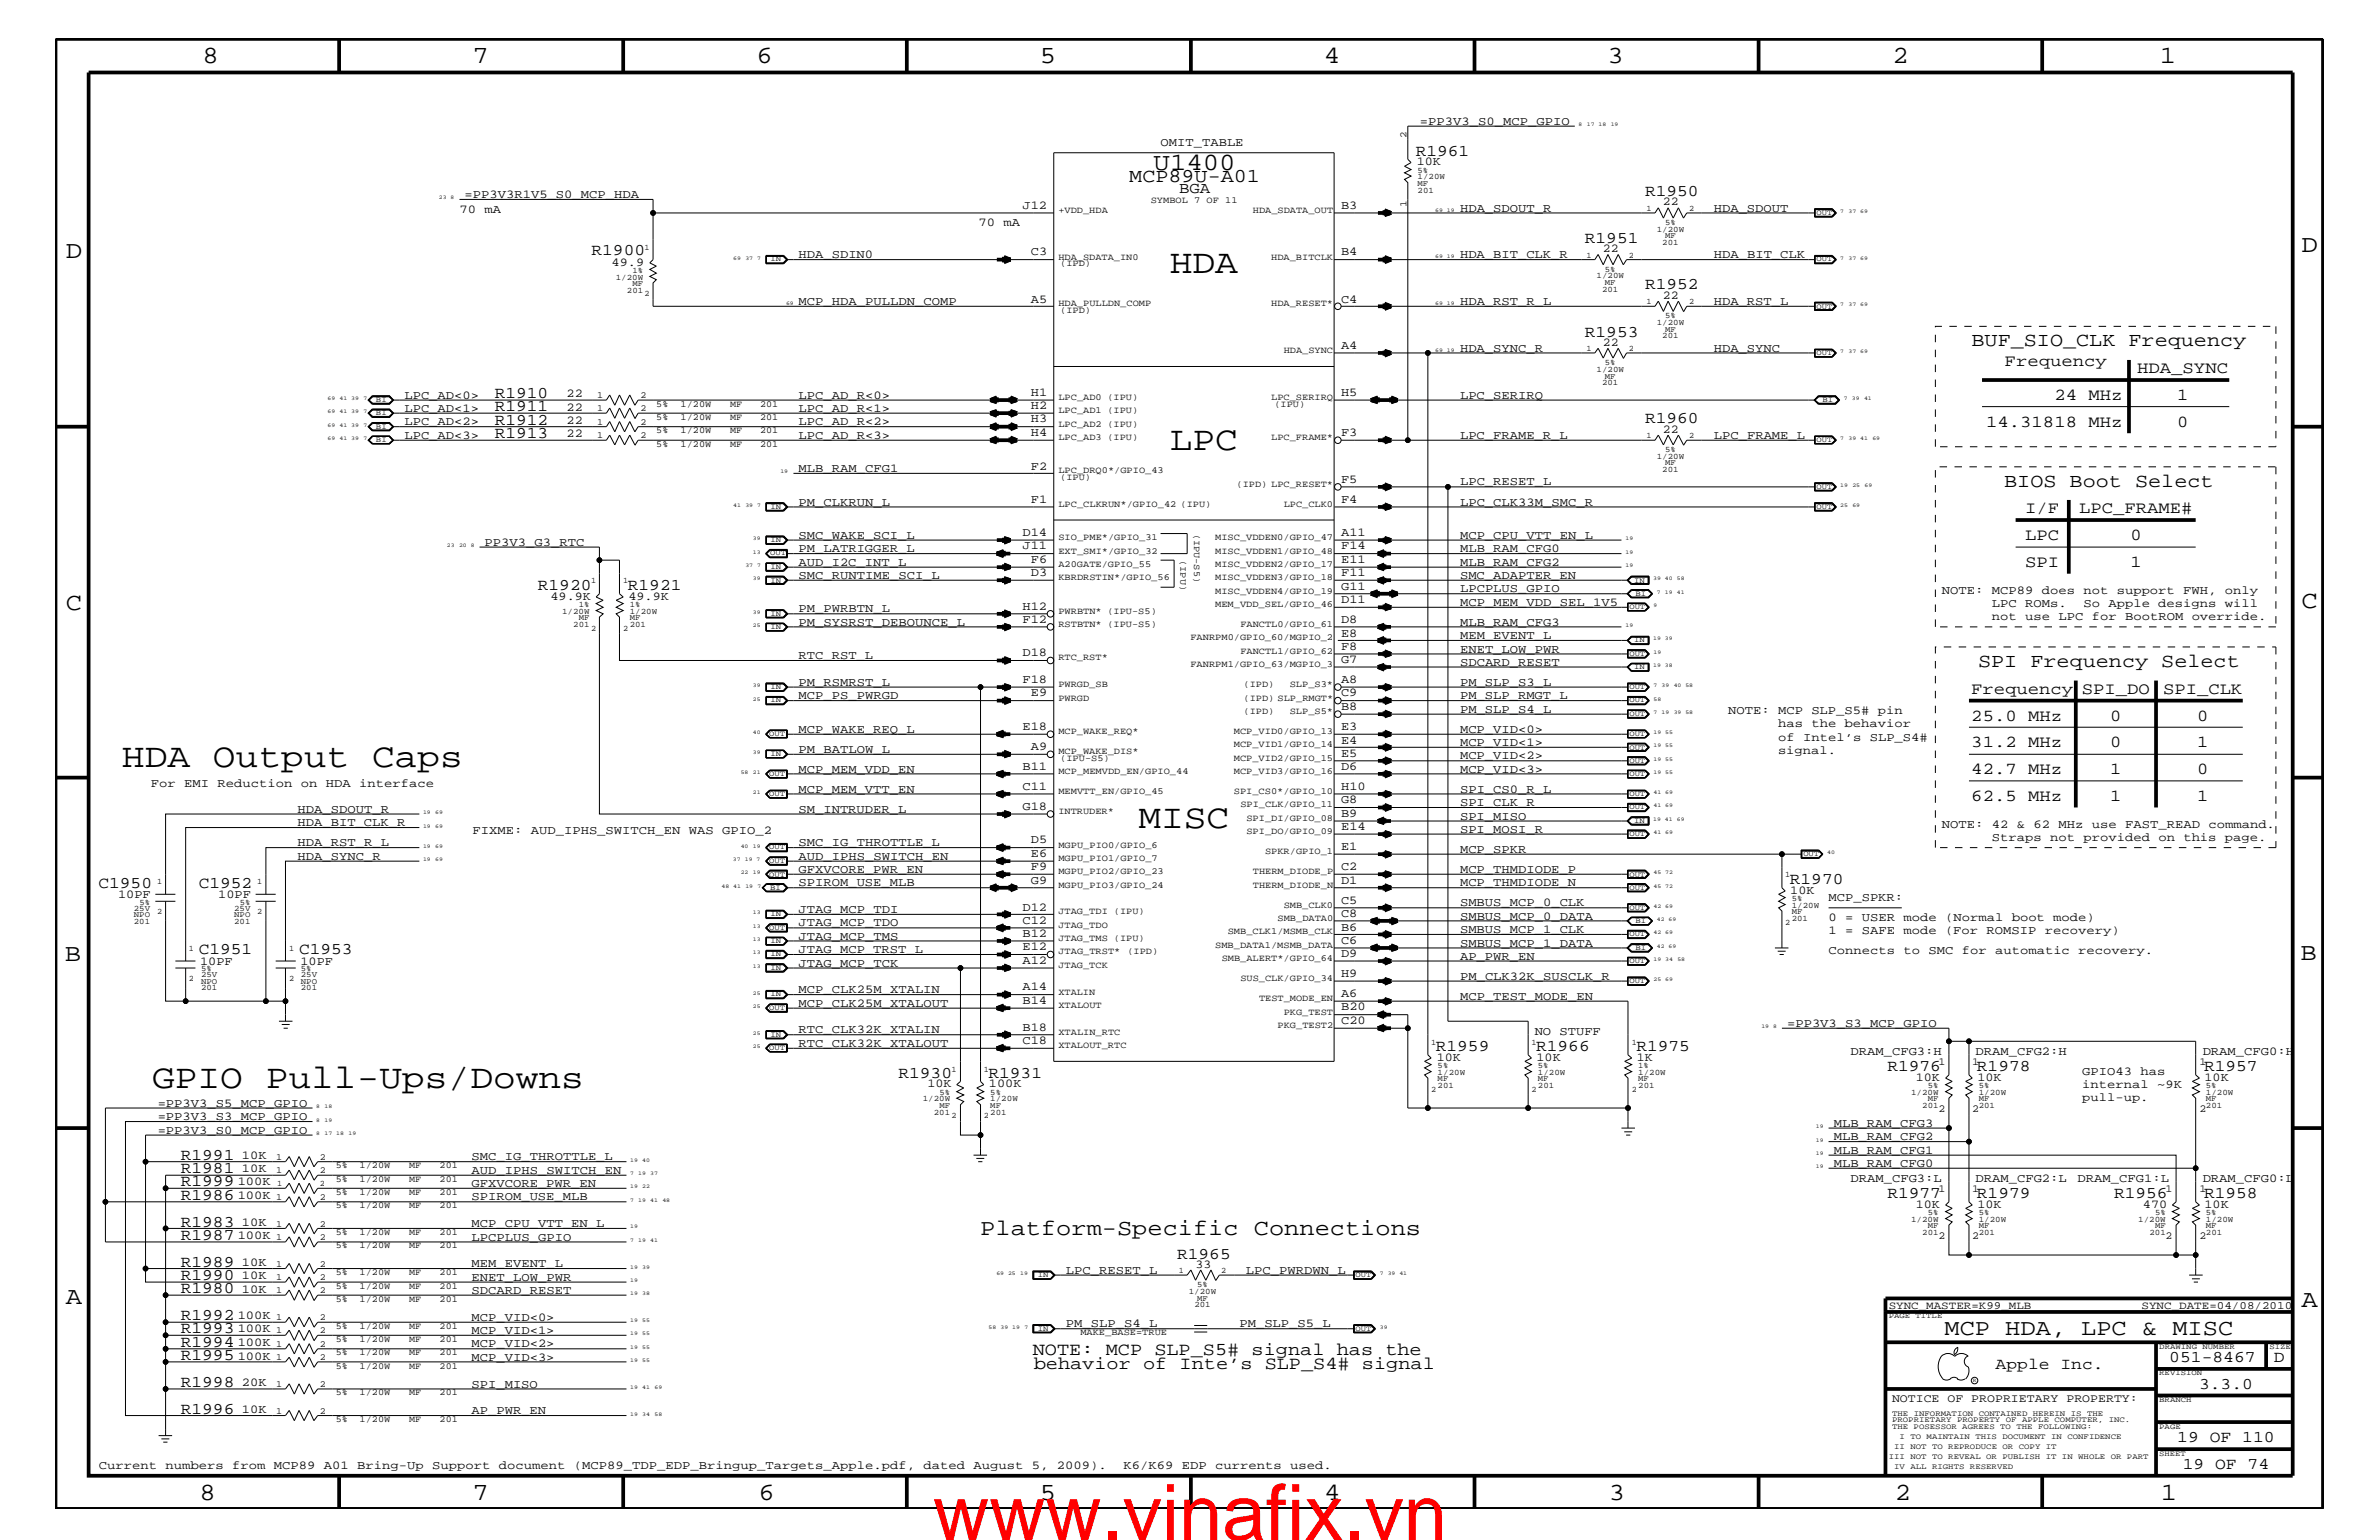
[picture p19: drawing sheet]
<svg xmlns="http://www.w3.org/2000/svg" width="432mm" height="279mm" viewBox="0 0 432 279" stroke-linecap="round" stroke-linejoin="round" font-family="sans-serif">
<defs><g id="words">
<text font-size="14.1" fill="#f00" x="169.3" y="279.4">www.vinafix.vn</text>
<g font-size="6.2">
<text x="212.3" y="49.6">HDA</text>
<text x="212.3" y="81.6">LPC</text>
<text x="22.1" y="139.2">HDA Output Caps</text>
<text x="206.6" y="150.1">MISC</text>
<text x="27.6" y="197.4">GPIO Pull-Ups/Downs</text>
</g>
<g font-size="4.5">
<text x="36.7" y="11.5">8</text>
<text x="85.8" y="11.5">7</text>
<text x="137.3" y="11.5">6</text>
<text x="188.7" y="11.5">5</text>
<text x="240.3" y="11.5">4</text>
<text x="291.8" y="11.5">3</text>
<text x="343.5" y="11.5">2</text>
<text x="392" y="11.5">1</text>
<text x="209.4" y="30.8">U1400</text>
<text x="11.9" y="46.8">D</text>
<text x="417.7" y="45.7">D</text>
<text x="11.9" y="110.6">C</text>
<text x="417.7" y="110.3">C</text>
<text x="11.8" y="174.3">B</text>
<text x="417.6" y="174.2">B</text>
<text x="11.9" y="236.7">A</text>
<text x="417.7" y="237.1">A</text>
<text x="36.2" y="272.1">8</text>
<text x="85.8" y="272.1">7</text>
<text x="137.7" y="272.1">6</text>
<text x="188.7" y="272.1">5</text>
<text x="240.4" y="272.1">4</text>
<text x="292" y="272.1">3</text>
<text x="343.9" y="272.1">2</text>
<text x="392.2" y="272.1">1</text>
</g>
<g font-size="4.1">
<text x="177.9" y="224.1">Platform-Specific Connections</text>
<text x="352.9" y="242.3">MCP HDA, LPC &amp; MISC</text>
</g>
<g font-size="3.6">
<text x="205" y="33">MCP89U-A01</text>
<text x="357.8" y="62.9">BUF_SIO_CLK Frequency</text>
<text x="363.8" y="88.3">BIOS Boot Select</text>
<text x="359" y="121">SPI Frequency Select</text>
</g>
<g font-size="3.3">
<text x="187.5" y="245.9">NOTE: MCP SLP_S5# signal has the</text>
<text x="187.6" y="248.4">behavior of Inte’s SLP_S4# signal</text>
</g>
<g font-size="3">
<text x="257" y="28.2">R1961</text>
<text x="298.6" y="35.6">R1950</text>
<text x="107.4" y="46.3">R1900</text>
<text x="287.7" y="44.1">R1951</text>
<text x="298.6" y="52.5">R1952</text>
<text x="287.7" y="61.1">R1953</text>
<text x="363.9" y="66.5">Frequency</text>
<text x="387.9" y="67.7">HDA_SYNC</text>
<text x="89.8" y="72.2">R1910</text>
<text x="89.8" y="77.1">R1912</text>
<text x="89.8" y="74.6">R1911</text>
<text x="298.6" y="76.8">R1960</text>
<text x="360.5" y="77.4">14.31818 MHz</text>
<text x="372.9" y="72.6">24 MHz</text>
<text x="395.1" y="72.6">1</text>
<text x="395.1" y="77.4">0</text>
<text x="89.8" y="79.4">R1913</text>
<text x="367.6" y="93.2">I/F</text>
<text x="377.4" y="93.2">LPC_FRAME#</text>
<text x="367.6" y="98">LPC</text>
<text x="386.7" y="98">0</text>
<text x="97.6" y="107">R1920</text>
<text x="114" y="107">R1921</text>
<text x="367.6" y="102.9">SPI</text>
<text x="386.7" y="102.9">1</text>
<text x="357.8" y="125.9">Frequency</text>
<text x="377.9" y="125.9">SPI_DO</text>
<text x="392.6" y="125.9">SPI_CLK</text>
<text x="357.8" y="130.8">25.0 MHz</text>
<text x="383" y="130.8">0</text>
<text x="398.8" y="130.8">0</text>
<text x="357.8" y="135.6">31.2 MHz</text>
<text x="383" y="135.6">0</text>
<text x="398.8" y="135.6">1</text>
<text x="357.8" y="140.4">42.7 MHz</text>
<text x="383" y="140.4">1</text>
<text x="398.8" y="140.4">0</text>
<text x="357.8" y="145.3">62.5 MHz</text>
<text x="383" y="145.3">1</text>
<text x="398.8" y="145.3">1</text>
<text x="17.9" y="161.1">C1950</text>
<text x="36.1" y="161.1">C1952</text>
<text x="324.9" y="160.3">R1970</text>
<text x="36.1" y="173.2">C1951</text>
<text x="54.3" y="173.2">C1953</text>
<text x="260.6" y="190.6">R1959</text>
<text x="278.8" y="190.6">R1966</text>
<text x="297" y="190.6">R1975</text>
<text x="163.1" y="195.5">R1930</text>
<text x="179.4" y="195.5">R1931</text>
<text x="342.6" y="194.3">R1976</text>
<text x="358.8" y="194.3">R1978</text>
<text x="400" y="194.3">R1957</text>
<text x="32.8" y="210.4">R1991</text>
<text x="32.8" y="212.8">R1981</text>
<text x="32.8" y="215.3">R1999</text>
<text x="32.8" y="217.7">R1986</text>
<text x="342.6" y="217.3">R1977</text>
<text x="358.8" y="217.3">R1979</text>
<text x="383.7" y="217.3">R1956</text>
<text x="400" y="217.3">R1958</text>
<text x="32.8" y="224.9">R1987</text>
<text x="32.8" y="222.5">R1983</text>
<text x="32.8" y="232.2">R1990</text>
<text x="32.8" y="229.8">R1989</text>
<text x="213.7" y="228.4">R1965</text>
<text x="32.8" y="234.6">R1980</text>
<text x="32.8" y="239.5">R1992</text>
<text x="32.8" y="241.9">R1993</text>
<text x="32.8" y="244.4">R1994</text>
<text x="32.8" y="246.7">R1995</text>
<text x="32.8" y="251.6">R1998</text>
<text x="362.2" y="248.4">Apple Inc.</text>
<text x="393.7" y="247.1">051-8467</text>
<text x="399.2" y="252">3.3.0</text>
<text x="412.7" y="247.1">D</text>
<text x="32.8" y="256.5">R1996</text>
<text x="395.2" y="261.6">19 OF 110</text>
<text x="396.2" y="266.6">19 OF 74</text>
</g>
<text font-size="2.9" x="214" y="35">BGA</text>
<g font-size="2.2">
<text x="257.7" y="22.6">=PP3V3_S0_MCP_GPIO</text>
<text x="210.7" y="26.5">OMIT_TABLE</text>
<text x="84.3" y="35.9">=PP3V3R1V5_S0_MCP_HDA</text>
<text x="257.1" y="30">10K</text>
<text x="83.4" y="38.6">70 mA</text>
<text x="177.6" y="41">70 mA</text>
<text x="185.6" y="37.9">J12</text>
<text x="243.4" y="37.9">B3</text>
<text x="265" y="38.4">HDA_SDOUT_R</text>
<text x="301.8" y="37.3">22</text>
<text x="311.1" y="38.4">HDA_SDOUT</text>
<text x="144.9" y="46.8">HDA_SDIN0</text>
<text x="187.1" y="46.3">C3</text>
<text x="243.4" y="46.3">B4</text>
<text x="265" y="46.8">HDA_BIT_CLK_R</text>
<text x="290.9" y="45.7">22</text>
<text x="311.1" y="46.8">HDA_BIT_CLK</text>
<text x="111" y="48.2">49.9</text>
<text x="144.9" y="55.3">MCP_HDA_PULLDN_COMP</text>
<text x="187.1" y="54.9">A5</text>
<text x="243.4" y="54.9">C4</text>
<text x="265" y="55.3">HDA_RST_R_L</text>
<text x="301.8" y="54.2">22</text>
<text x="311.1" y="55.3">HDA_RST_L</text>
<text x="243.4" y="63.4">A4</text>
<text x="265" y="63.9">HDA_SYNC_R</text>
<text x="290.9" y="62.8">22</text>
<text x="311.1" y="63.9">HDA_SYNC</text>
<text x="187.1" y="71.8">H1</text>
<text x="243.4" y="71.8">H5</text>
<text x="73.4" y="74.7">LPC_AD&lt;1&gt;</text>
<text x="73.4" y="77.2">LPC_AD&lt;2&gt;</text>
<text x="73.4" y="72.3">LPC_AD&lt;0&gt;</text>
<text x="102.8" y="72.1">22</text>
<text x="102.8" y="76.9">22</text>
<text x="102.8" y="74.5">22</text>
<text x="144.9" y="74.7">LPC_AD_R&lt;1&gt;</text>
<text x="144.9" y="77.2">LPC_AD_R&lt;2&gt;</text>
<text x="144.9" y="72.3">LPC_AD_R&lt;0&gt;</text>
<text x="187.1" y="74.3">H2</text>
<text x="187.1" y="76.7">H3</text>
<text x="265" y="72.3">LPC_SERIRQ</text>
<text x="73.4" y="79.6">LPC_AD&lt;3&gt;</text>
<text x="102.8" y="79.4">22</text>
<text x="144.9" y="79.6">LPC_AD_R&lt;3&gt;</text>
<text x="187.1" y="79.1">H4</text>
<text x="243.4" y="79.1">F3</text>
<text x="265" y="79.6">LPC_FRAME_R_L</text>
<text x="301.8" y="78.5">22</text>
<text x="311.1" y="79.6">LPC_FRAME_L</text>
<text x="144.9" y="85.6">MLB_RAM_CFG1</text>
<text x="187.1" y="85.2">F2</text>
<text x="243.4" y="87.6">F5</text>
<text x="265" y="88.1">LPC_RESET_L</text>
<text x="144.9" y="91.7">PM_CLKRUN_L</text>
<text x="187.1" y="91.2">F1</text>
<text x="243.4" y="91.2">F4</text>
<text x="265" y="91.7">LPC_CLK33M_SMC_R</text>
<text x="88" y="99">PP3V3_G3_RTC</text>
<text x="144.9" y="97.7">SMC_WAKE_SCI_L</text>
<text x="144.9" y="100.2">PM_LATRIGGER_L</text>
<text x="185.6" y="97.3">D14</text>
<text x="185.6" y="99.7">J11</text>
<text x="243.4" y="99.7">F14</text>
<text x="243.4" y="97.3">A11</text>
<text x="265" y="100.2">MLB_RAM_CFG0</text>
<text x="265" y="97.7">MCP_CPU_VTT_EN_L</text>
<text x="144.9" y="105">SMC_RUNTIME_SCI_L</text>
<text x="144.9" y="102.6">AUD_I2C_INT_L</text>
<text x="187.1" y="104.6">D3</text>
<text x="187.1" y="102.1">F6</text>
<text x="243.4" y="107">G11</text>
<text x="243.4" y="104.6">F11</text>
<text x="243.4" y="102.1">E11</text>
<text x="265" y="105">SMC_ADAPTER_EN</text>
<text x="265" y="107.5">LPCPLUS_GPIO</text>
<text x="265" y="102.6">MLB_RAM_CFG2</text>
<text x="352.5" y="107.7">NOTE: MCP89 does not support FWH, only</text>
<text x="99.9" y="108.8">49.9K</text>
<text x="114" y="108.8">49.9K</text>
<text x="144.9" y="113.6">PM_SYSRST_DEBOUNCE_L</text>
<text x="144.9" y="111.1">PM_PWRBTN_L</text>
<text x="185.6" y="113.1">F12</text>
<text x="185.6" y="110.6">H12</text>
<text x="243.4" y="113.1">D8</text>
<text x="243.4" y="109.4">D11</text>
<text x="265" y="109.9">MCP_MEM_VDD_SEL_1V5</text>
<text x="265" y="113.6">MLB_RAM_CFG3</text>
<text x="361.5" y="110.2">LPC ROMs.</text>
<text x="361.5" y="112.6">not use LPC for BootROM override.</text>
<text x="378.1" y="110.2">So Apple designs will</text>
<text x="144.9" y="119.6">RTC_RST_L</text>
<text x="185.6" y="119.1">D18</text>
<text x="243.4" y="117.9">F8</text>
<text x="243.4" y="115.5">E8</text>
<text x="265" y="118.4">ENET_LOW_PWR</text>
<text x="265" y="115.9">MEM_EVENT_L</text>
<text x="144.9" y="124.4">PM_RSMRST_L</text>
<text x="185.6" y="124">F18</text>
<text x="243.4" y="124">A8</text>
<text x="243.4" y="120.3">G7</text>
<text x="265" y="124.4">PM_SLP_S3_L</text>
<text x="265" y="120.8">SDCARD_RESET</text>
<text x="144.9" y="126.9">MCP_PS_PWRGD</text>
<text x="187.1" y="126.4">E9</text>
<text x="243.4" y="126.4">C9</text>
<text x="243.4" y="128.8">B8</text>
<text x="265" y="129.3">PM_SLP_S4_L</text>
<text x="265" y="126.9">PM_SLP_RMGT_L</text>
<text x="313.7" y="129.6">NOTE: MCP SLP_S5# pin</text>
<text x="322.7" y="131.9">has the behavior</text>
<text x="144.9" y="136.6">PM_BATLOW_L</text>
<text x="144.9" y="133">MCP_WAKE_REQ_L</text>
<text x="185.6" y="132.4">E18</text>
<text x="187.1" y="136.1">A9</text>
<text x="243.4" y="137.3">E5</text>
<text x="243.4" y="132.4">E3</text>
<text x="243.4" y="134.9">E4</text>
<text x="265" y="133">MCP_VID&lt;0&gt;</text>
<text x="265" y="135.3">MCP_VID&lt;1&gt;</text>
<text x="265" y="137.8">MCP_VID&lt;2&gt;</text>
<text x="322.7" y="136.8">signal.</text>
<text x="322.7" y="134.4">of Intel’s SLP_S4#</text>
<text x="27.4" y="142.9">For EMI Reduction on HDA interface</text>
<text x="144.9" y="143.9">MCP_MEM_VTT_EN</text>
<text x="144.9" y="140.2">MCP_MEM_VDD_EN</text>
<text x="185.6" y="143.4">C11</text>
<text x="185.6" y="139.7">B11</text>
<text x="243.4" y="139.7">D6</text>
<text x="243.4" y="143.4">H10</text>
<text x="265" y="140.2">MCP_VID&lt;3&gt;</text>
<text x="265" y="143.9">SPI_CS0_R_L</text>
<text x="54" y="147.5">HDA_SDOUT_R</text>
<text x="54" y="149.9">HDA_BIT_CLK_R</text>
<text x="144.9" y="147.5">SM_INTRUDER_L</text>
<text x="185.6" y="147">G18</text>
<text x="243.4" y="148.2">B9</text>
<text x="243.4" y="145.7">G8</text>
<text x="265" y="148.7">SPI_MISO</text>
<text x="265" y="146.2">SPI_CLK_R</text>
<text x="54" y="153.5">HDA_RST_R_L</text>
<text x="54" y="156">HDA_SYNC_R</text>
<text x="85.8" y="151.3">FIXME: AUD_IPHS_SWITCH_EN WAS GPIO_2</text>
<text x="144.9" y="156">AUD_IPHS_SWITCH_EN</text>
<text x="144.9" y="153.5">SMC_IG_THROTTLE_L</text>
<text x="187.1" y="155.5">E6</text>
<text x="187.1" y="153">D5</text>
<text x="243.4" y="154.3">E1</text>
<text x="243.4" y="150.7">E14</text>
<text x="265" y="154.7">MCP_SPKR</text>
<text x="265" y="151.1">SPI_MOSI_R</text>
<text x="352.5" y="150.1">NOTE: 42 &amp; 62 MHz use FAST_READ command.</text>
<text x="361.5" y="152.6">Straps not provided on this page.</text>
<text x="144.9" y="160.8">SPIROM_USE_MLB</text>
<text x="144.9" y="158.4">GFXVCORE_PWR_EN</text>
<text x="187.1" y="160.3">G9</text>
<text x="187.1" y="157.9">F9</text>
<text x="243.4" y="160.3">D1</text>
<text x="243.4" y="157.9">C2</text>
<text x="265" y="160.8">MCP_THMDIODE_N</text>
<text x="265" y="158.4">MCP_THMDIODE_P</text>
<text x="21.4" y="162.8">10PF</text>
<text x="39.6" y="162.8">10PF</text>
<text x="144.9" y="165.6">JTAG_MCP_TDI</text>
<text x="185.6" y="167.6">C12</text>
<text x="185.6" y="165.2">D12</text>
<text x="243.4" y="166.4">C8</text>
<text x="243.4" y="163.9">C5</text>
<text x="265" y="166.9">SMBUS_MCP_0_DATA</text>
<text x="265" y="164.5">SMBUS_MCP_0_CLK</text>
<text x="325" y="162.2">10K</text>
<text x="331.9" y="167.1">0 = USER mode (Normal boot mode)</text>
<text x="331.9" y="163.5">MCP_SPKR:</text>
<text x="144.9" y="172.9">JTAG_MCP_TRST_L</text>
<text x="144.9" y="170.5">JTAG_MCP_TMS</text>
<text x="144.9" y="168.1">JTAG_MCP_TDO</text>
<text x="185.6" y="172.4">E12</text>
<text x="185.6" y="170">B12</text>
<text x="243.4" y="173.7">D9</text>
<text x="243.4" y="171.2">C6</text>
<text x="243.4" y="168.9">B6</text>
<text x="265" y="171.7">SMBUS_MCP_1_DATA</text>
<text x="265" y="169.3">SMBUS_MCP_1_CLK</text>
<text x="331.9" y="173.2">Connects to SMC for automatic recovery.</text>
<text x="331.9" y="169.5">1 = SAFE mode (For ROMSIP recovery)</text>
<text x="36.3" y="175">10PF</text>
<text x="54.5" y="175">10PF</text>
<text x="144.9" y="175.4">JTAG_MCP_TCK</text>
<text x="185.6" y="179.7">A14</text>
<text x="185.6" y="174.9">A12</text>
<text x="243.4" y="177.3">H9</text>
<text x="265" y="177.7">PM_CLK32K_SUSCLK_R</text>
<text x="265" y="174.2">AP_PWR_EN</text>
<text x="144.9" y="180.2">MCP_CLK25M_XTALIN</text>
<text x="144.9" y="182.7">MCP_CLK25M_XTALOUT</text>
<text x="185.6" y="182.1">B14</text>
<text x="243.4" y="185.8">C20</text>
<text x="243.4" y="183.3">B20</text>
<text x="243.4" y="181">A6</text>
<text x="265" y="181.4">MCP_TEST_MODE_EN</text>
<text x="144.9" y="187.5">RTC_CLK32K_XTALIN</text>
<text x="144.9" y="189.9">RTC_CLK32K_XTALOUT</text>
<text x="185.6" y="189.4">C18</text>
<text x="185.6" y="187">B18</text>
<text x="278.6" y="187.7">NO STUFF</text>
<text x="324.4" y="186.3">=PP3V3_S3_MCP_GPIO</text>
<text x="335.9" y="191.4">DRAM_CFG3:H</text>
<text x="358.6" y="191.4">DRAM_CFG2:H</text>
<text x="399.8" y="191.4">DRAM_CFG0:H</text>
<text x="168.3" y="197.3">10K</text>
<text x="179.5" y="197.3">100K</text>
<text x="260.8" y="192.5">10K</text>
<text x="278.9" y="192.5">10K</text>
<text x="297.1" y="192.5">1K</text>
<text x="347.7" y="196.1">10K</text>
<text x="358.9" y="196.1">10K</text>
<text x="378" y="195">GPIO43 has</text>
<text x="378" y="197.4">internal ~9K</text>
<text x="400.1" y="196.1">10K</text>
<text x="28.6" y="203.2">=PP3V3_S3_MCP_GPIO</text>
<text x="28.6" y="200.9">=PP3V3_S5_MCP_GPIO</text>
<text x="378" y="199.8">pull-up.</text>
<text x="28.6" y="205.7">=PP3V3_S0_MCP_GPIO</text>
<text x="332.8" y="209.3">MLB_RAM_CFG1</text>
<text x="332.8" y="206.9">MLB_RAM_CFG2</text>
<text x="332.8" y="204.4">MLB_RAM_CFG3</text>
<text x="43.1" y="215.1">100K</text>
<text x="43.9" y="210.3">10K</text>
<text x="43.9" y="212.7">10K</text>
<text x="85.6" y="210.5">SMC_IG_THROTTLE_L</text>
<text x="85.6" y="215.3">GFXVCORE_PWR_EN</text>
<text x="85.6" y="213">AUD_IPHS_SWITCH_EN</text>
<text x="332.8" y="211.7">MLB_RAM_CFG0</text>
<text x="335.9" y="214.4">DRAM_CFG3:L</text>
<text x="358.6" y="214.4">DRAM_CFG2:L</text>
<text x="377.1" y="214.4">DRAM_CFG1:L</text>
<text x="399.8" y="214.4">DRAM_CFG0:L</text>
<text x="43.1" y="217.5">100K</text>
<text x="85.6" y="217.8">SPIROM_USE_MLB</text>
<text x="347.7" y="219.1">10K</text>
<text x="358.9" y="219.1">10K</text>
<text x="389" y="219.1">470</text>
<text x="400.1" y="219.1">10K</text>
<text x="43.1" y="224.8">100K</text>
<text x="43.9" y="222.4">10K</text>
<text x="85.6" y="222.6">MCP_CPU_VTT_EN_L</text>
<text x="85.6" y="225.1">LPCPLUS_GPIO</text>
<text x="43.9" y="232.1">10K</text>
<text x="43.9" y="229.6">10K</text>
<text x="85.6" y="229.9">MEM_EVENT_L</text>
<text x="85.6" y="232.4">ENET_LOW_PWR</text>
<text x="193.5" y="231.1">LPC_RESET_L</text>
<text x="217" y="230.1">33</text>
<text x="226.1" y="231.1">LPC_PWRDWN_L</text>
<text x="43.1" y="239.4">100K</text>
<text x="43.9" y="234.6">10K</text>
<text x="85.6" y="239.6">MCP_VID&lt;0&gt;</text>
<text x="85.6" y="234.7">SDCARD_RESET</text>
<text x="43.1" y="241.8">100K</text>
<text x="43.1" y="244.2">100K</text>
<text x="85.6" y="244.5">MCP_VID&lt;2&gt;</text>
<text x="85.6" y="242">MCP_VID&lt;1&gt;</text>
<text x="193.5" y="240.8">PM_SLP_S4_L</text>
<text x="225" y="240.8">PM_SLP_S5_L</text>
<text x="43.1" y="246.7">100K</text>
<text x="43.9" y="251.5">20K</text>
<text x="85.6" y="246.9">MCP_VID&lt;3&gt;</text>
<text x="85.6" y="251.7">SPI_MISO</text>
<text x="43.9" y="256.3">10K</text>
<text x="85.6" y="256.6">AP_PWR_EN</text>
<text x="17.9" y="266.6">Current numbers from MCP89 A01 Bring-Up Support document (MCP89_TDP_EDP_Bringup_Targets_Apple.pdf, dated August 5, 2009).</text>
<text x="203.9" y="266.6">K6/K69 EDP currents used.</text>
</g>
<text font-size="2.1" x="343.4" y="254.4">NOTICE OF PROPRIETARY PROPERTY:</text>
<g font-size="2">
<text x="342.8" y="237.4">SYNC_MASTER=K99_MLB</text>
<text x="388.7" y="237.4">SYNC_DATE=04/08/2010</text>
</g>
<g font-size="1.9">
<text x="351.9" y="193.2">1</text>
<text x="358" y="193.2">1</text>
<text x="399.2" y="193.2">1</text>
<text x="351.9" y="201.7">2</text>
<text x="358" y="201.7">2</text>
<text x="399.2" y="201.7">2</text>
<text x="351.9" y="216.2">1</text>
<text x="358" y="216.2">1</text>
<text x="393" y="216.2">1</text>
<text x="399.2" y="216.2">1</text>
<text x="351.9" y="224.7">2</text>
<text x="358" y="224.7">2</text>
<text x="393" y="224.7">2</text>
<text x="399.2" y="224.7">2</text>
</g>
<g font-size="1.8">
<text x="255.3" y="25" transform="rotate(-90 255.3 25)">2</text>
<text x="255.3" y="37.6" transform="rotate(-90 255.3 37.6)">1</text>
</g>
<g font-size="1.7">
<text x="192.1" y="38.6">+VDD_HDA</text>
<text x="208.9" y="36.8">SYMBOL 7 OF 11</text>
<text x="227.4" y="38.6">HDA_SDATA_OUT</text>
<text x="192.1" y="47.1">HDA_SDATA_IN0</text>
<text x="230.7" y="47.1">HDA_BITCLK</text>
<text x="192.4" y="48.3">(IPD)</text>
<text x="192.1" y="55.6">HDA_PULLDN_COMP</text>
<text x="192.4" y="56.8">(IPD)</text>
<text x="230.7" y="55.6">HDA_RESET*</text>
<text x="233" y="64">HDA_SYNC</text>
<text x="108.4" y="72.2">1</text>
<text x="108.4" y="77.1">1</text>
<text x="108.4" y="74.6">1</text>
<text x="116.2" y="72.2">2</text>
<text x="116.2" y="77.1">2</text>
<text x="116.2" y="74.6">2</text>
<text x="119.1" y="73.8">5%</text>
<text x="119.1" y="76.2">5%</text>
<text x="123.5" y="73.8">1/20W</text>
<text x="123.5" y="76.2">1/20W</text>
<text x="132.5" y="73.8">MF</text>
<text x="132.5" y="76.2">MF</text>
<text x="138" y="73.8">201</text>
<text x="138" y="76.2">201</text>
<text x="192.1" y="75">LPC_AD1 (IPU)</text>
<text x="192.1" y="77.4">LPC_AD2 (IPU)</text>
<text x="192.1" y="72.6">LPC_AD0 (IPU)</text>
<text x="230.7" y="72.6">LPC_SERIRQ</text>
<text x="231.3" y="73.8">(IPU)</text>
<text x="108.4" y="79.4">1</text>
<text x="116.2" y="79.4">2</text>
<text x="119.1" y="78.6">5%</text>
<text x="119.1" y="81.1">5%</text>
<text x="123.5" y="78.6">1/20W</text>
<text x="123.5" y="81.1">1/20W</text>
<text x="132.5" y="78.6">MF</text>
<text x="132.5" y="81.1">MF</text>
<text x="138" y="78.6">201</text>
<text x="138" y="81.1">201</text>
<text x="192.1" y="79.9">LPC_AD3 (IPU)</text>
<text x="230.7" y="79.9">LPC_FRAME*</text>
<text x="192.1" y="85.9">LPC_DRQ0*/GPIO_43</text>
<text x="192.4" y="87.1">(IPU)</text>
<text x="224.5" y="88.3">(IPD) LPC_RESET*</text>
<text x="192.1" y="92">LPC_CLKRUN*/GPIO_42 (IPU)</text>
<text x="233" y="92">LPC_CLK0</text>
<text x="192.1" y="98">SIO_PME*/GPIO_31</text>
<text x="192.1" y="100.4">EXT_SMI*/GPIO_32</text>
<text x="214.3" y="101.6" transform="rotate(90 214.3 101.6)">(IPU)</text>
<text x="216.7" y="96.8" transform="rotate(90 216.7 96.8)">(IPU-S5)</text>
<text x="220.6" y="100.4">MISC_VDDEN1/GPIO_48</text>
<text x="220.6" y="98">MISC_VDDEN0/GPIO_47</text>
<text x="192.1" y="105.3">KBRDRSTIN*/GPIO_56</text>
<text x="192.1" y="102.9">A20GATE/GPIO_55</text>
<text x="220.6" y="107.7">MISC_VDDEN4/GPIO_19</text>
<text x="220.6" y="105.3">MISC_VDDEN3/GPIO_18</text>
<text x="220.6" y="102.9">MISC_VDDEN2/GPIO_17</text>
<text x="192.1" y="113.7">RSTBTN* (IPU-S5)</text>
<text x="192.1" y="111.4">PWRBTN* (IPU-S5)</text>
<text x="220.6" y="110.2">MEM_VDD_SEL/GPIO_46</text>
<text x="225.1" y="113.7">FANCTL0/GPIO_61</text>
<text x="192.1" y="119.8">RTC_RST*</text>
<text x="216.1" y="116.2">FANRPM0/GPIO_60/MGPIO_2</text>
<text x="225.1" y="118.6">FANCTL1/GPIO_62</text>
<text x="192.1" y="124.7">PWRGD_SB</text>
<text x="216.1" y="121">FANRPM1/GPIO_63/MGPIO_3</text>
<text x="225.7" y="124.7">(IPD)</text>
<text x="234.1" y="124.7">SLP_S3*</text>
<text x="192.1" y="127.1">PWRGD</text>
<text x="225.7" y="127.1">(IPD) SLP_RMGT*</text>
<text x="225.7" y="129.6">(IPD)</text>
<text x="234.1" y="129.6">SLP_S5*</text>
<text x="192.1" y="136.8">MCP_WAKE_DIS*</text>
<text x="192.1" y="133.2">MCP_WAKE_REQ*</text>
<text x="223.9" y="133.2">MCP_VID0/GPIO_13</text>
<text x="223.9" y="135.6">MCP_VID1/GPIO_14</text>
<text x="192.1" y="140.4">MCP_MEMVDD_EN/GPIO_44</text>
<text x="192.4" y="138">(IPU-S5)</text>
<text x="223.9" y="140.4">MCP_VID3/GPIO_16</text>
<text x="223.9" y="138">MCP_VID2/GPIO_15</text>
<text x="192.1" y="147.7">INTRUDER*</text>
<text x="192.1" y="144">MEMVTT_EN/GPIO_45</text>
<text x="223.9" y="144">SPI_CS0*/GPIO_10</text>
<text x="225.1" y="146.5">SPI_CLK/GPIO_11</text>
<text x="226.2" y="149">SPI_DI/GPIO_08</text>
<text x="192.1" y="153.8">MGPU_PIO0/GPIO_6</text>
<text x="226.2" y="151.3">SPI_DO/GPIO_09</text>
<text x="229.6" y="155">SPKR/GPIO_1</text>
<text x="192.1" y="161.1">MGPU_PIO3/GPIO_24</text>
<text x="192.1" y="156.2">MGPU_PIO1/GPIO_7</text>
<text x="192.1" y="158.6">MGPU_PIO2/GPIO_23</text>
<text x="227.4" y="161.1">THERM_DIODE_N</text>
<text x="227.4" y="158.6">THERM_DIODE_P</text>
<text x="192.1" y="165.9">JTAG_TDI (IPU)</text>
<text x="231.9" y="167.1">SMB_DATA0</text>
<text x="233" y="164.7">SMB_CLK0</text>
<text x="192.1" y="173.2">JTAG_TRST*</text>
<text x="192.1" y="168.3">JTAG_TDO</text>
<text x="192.1" y="170.7">JTAG_TMS (IPU)</text>
<text x="204.6" y="173.2">(IPD)</text>
<text x="220.6" y="172">SMB_DATA1/MSMB_DATA</text>
<text x="222.8" y="169.5">SMB_CLK1/MSMB_CLK</text>
<text x="192.1" y="175.6">JTAG_TCK</text>
<text x="221.7" y="174.4">SMB_ALERT*/GPIO_64</text>
<text x="225.1" y="178">SUS_CLK/GPIO_34</text>
<text x="192.1" y="180.5">XTALIN</text>
<text x="192.1" y="182.9">XTALOUT</text>
<text x="228.5" y="181.6">TEST_MODE_EN</text>
<text x="233" y="184.1">PKG_TEST</text>
<text x="192.1" y="190.2">XTALOUT_RTC</text>
<text x="192.1" y="187.7">XTALIN_RTC</text>
<text x="231.9" y="186.5">PKG_TEST2</text>
<text x="50.1" y="210.4">1</text>
<text x="50.1" y="212.8">1</text>
<text x="58.1" y="210.4">2</text>
<text x="58.1" y="212.8">2</text>
<text x="61" y="211.9">5%</text>
<text x="61" y="214.4">5%</text>
<text x="65.3" y="211.9">1/20W</text>
<text x="65.3" y="214.4">1/20W</text>
<text x="74.3" y="211.9">MF</text>
<text x="74.3" y="214.4">MF</text>
<text x="79.8" y="211.9">201</text>
<text x="79.8" y="214.4">201</text>
<text x="50.1" y="217.7">1</text>
<text x="58.1" y="217.7">2</text>
<text x="61" y="219.2">5%</text>
<text x="61" y="216.9">5%</text>
<text x="65.3" y="219.2">1/20W</text>
<text x="65.3" y="216.9">1/20W</text>
<text x="74.3" y="219.2">MF</text>
<text x="74.3" y="216.9">MF</text>
<text x="79.8" y="219.2">201</text>
<text x="79.8" y="216.9">201</text>
<text x="50.1" y="224.9">1</text>
<text x="50.1" y="222.5">1</text>
<text x="58.1" y="224.9">2</text>
<text x="58.1" y="222.5">2</text>
<text x="61" y="226.5">5%</text>
<text x="61" y="224.1">5%</text>
<text x="65.3" y="226.5">1/20W</text>
<text x="65.3" y="224.1">1/20W</text>
<text x="74.3" y="226.5">MF</text>
<text x="74.3" y="224.1">MF</text>
<text x="79.8" y="226.5">201</text>
<text x="79.8" y="224.1">201</text>
<text x="50.1" y="232.2">1</text>
<text x="50.1" y="229.8">1</text>
<text x="58.1" y="232.2">2</text>
<text x="58.1" y="229.8">2</text>
<text x="61" y="233.8">5%</text>
<text x="61" y="231.3">5%</text>
<text x="65.3" y="233.8">1/20W</text>
<text x="65.3" y="231.3">1/20W</text>
<text x="74.3" y="233.8">MF</text>
<text x="74.3" y="231.3">MF</text>
<text x="79.8" y="233.8">201</text>
<text x="79.8" y="231.3">201</text>
<text x="50.1" y="234.6">1</text>
<text x="50.1" y="239.5">1</text>
<text x="58.1" y="234.6">2</text>
<text x="58.1" y="239.5">2</text>
<text x="61" y="236.2">5%</text>
<text x="65.3" y="236.2">1/20W</text>
<text x="74.3" y="236.2">MF</text>
<text x="79.8" y="236.2">201</text>
<text x="50.1" y="241.9">1</text>
<text x="50.1" y="244.4">1</text>
<text x="58.1" y="241.9">2</text>
<text x="58.1" y="244.4">2</text>
<text x="61" y="241.1">5%</text>
<text x="61" y="243.5">5%</text>
<text x="61" y="245.9">5%</text>
<text x="65.3" y="241.1">1/20W</text>
<text x="65.3" y="243.5">1/20W</text>
<text x="65.3" y="245.9">1/20W</text>
<text x="74.3" y="241.1">MF</text>
<text x="74.3" y="243.5">MF</text>
<text x="74.3" y="245.9">MF</text>
<text x="79.8" y="241.1">201</text>
<text x="79.8" y="243.5">201</text>
<text x="79.8" y="245.9">201</text>
<text x="196.1" y="242.3">MAKE_BASE=TRUE</text>
<text x="50.1" y="246.7">1</text>
<text x="50.1" y="251.6">1</text>
<text x="58.1" y="246.7">2</text>
<text x="58.1" y="251.6">2</text>
<text x="61" y="248.4">5%</text>
<text x="65.3" y="248.4">1/20W</text>
<text x="74.3" y="248.4">MF</text>
<text x="79.8" y="248.4">201</text>
<text x="50.1" y="256.5">1</text>
<text x="58.1" y="256.5">2</text>
<text x="61" y="253.2">5%</text>
<text x="65.3" y="253.2">1/20W</text>
<text x="74.3" y="253.2">MF</text>
<text x="79.8" y="253.2">201</text>
<text x="61" y="258">5%</text>
<text x="65.3" y="258">1/20W</text>
<text x="74.3" y="258">MF</text>
<text x="79.8" y="258">201</text>
</g>
<g font-size="1.5">
<text x="257.3" y="35">201</text>
<text x="257.3" y="33.7">MF</text>
<text x="257.3" y="32.5">1/20W</text>
<text x="257.3" y="31.4">5%</text>
<text x="298.9" y="38.2">1</text>
<text x="302.2" y="40.8">5%</text>
<text x="306.6" y="38.2">2</text>
<text x="117" y="45.3">1</text>
<text x="288" y="46.8">1</text>
<text x="295.7" y="46.8">2</text>
<text x="300.7" y="42">1/20W</text>
<text x="301.7" y="44.4">201</text>
<text x="302.2" y="43.2">MF</text>
<text x="111.8" y="50.7">1/20W</text>
<text x="113.8" y="53.2">201</text>
<text x="114.8" y="51.9">MF</text>
<text x="114.8" y="49.6">1%</text>
<text x="117" y="53.8">2</text>
<text x="289.8" y="50.5">1/20W</text>
<text x="290.8" y="52.9">201</text>
<text x="291.3" y="51.7">MF</text>
<text x="291.3" y="49.3">5%</text>
<text x="298.9" y="55.2">1</text>
<text x="300.7" y="59">1/20W</text>
<text x="302.2" y="57.8">5%</text>
<text x="306.6" y="55.2">2</text>
<text x="288" y="63.7">1</text>
<text x="295.7" y="63.7">2</text>
<text x="301.7" y="61.4">201</text>
<text x="302.2" y="60.2">MF</text>
<text x="289.8" y="67.5">1/20W</text>
<text x="290.8" y="69.9">201</text>
<text x="291.3" y="68.7">MF</text>
<text x="291.3" y="66.2">5%</text>
<text x="298.9" y="79.4">1</text>
<text x="300.7" y="83.3">1/20W</text>
<text x="302.2" y="82">5%</text>
<text x="306.6" y="79.4">2</text>
<text x="301.7" y="85.6">201</text>
<text x="302.2" y="84.4">MF</text>
<text x="107.3" y="105.9">1</text>
<text x="113.1" y="105.9">1</text>
<text x="102" y="111.4">1/20W</text>
<text x="104.1" y="113.7">201</text>
<text x="105.1" y="112.6">MF</text>
<text x="105.1" y="110.2">1%</text>
<text x="114.3" y="113.7">201</text>
<text x="114.3" y="112.6">MF</text>
<text x="114.3" y="111.4">1/20W</text>
<text x="114.3" y="110.2">1%</text>
<text x="107.3" y="114.4">2</text>
<text x="113.1" y="114.4">2</text>
<text x="28.5" y="160.5">1</text>
<text x="46.7" y="160.5">1</text>
<text x="324" y="159.2">1</text>
<text x="24.3" y="167.6">201</text>
<text x="24.3" y="165.2">25V</text>
<text x="24.3" y="166.4">NPO</text>
<text x="25.3" y="164.1">5%</text>
<text x="28.5" y="165.9">2</text>
<text x="42.5" y="167.6">201</text>
<text x="42.5" y="165.2">25V</text>
<text x="42.5" y="166.4">NPO</text>
<text x="43.5" y="164.1">5%</text>
<text x="46.7" y="165.9">2</text>
<text x="324" y="167.8">2</text>
<text x="325.2" y="167.1">201</text>
<text x="325.2" y="165.9">MF</text>
<text x="325.2" y="164.7">1/20W</text>
<text x="325.2" y="163.5">5%</text>
<text x="34.3" y="172.6">1</text>
<text x="52.5" y="172.6">1</text>
<text x="34.3" y="178">2</text>
<text x="36.5" y="179.7">201</text>
<text x="36.5" y="177.3">25V</text>
<text x="36.5" y="178.5">NPO</text>
<text x="36.5" y="176.2">5%</text>
<text x="52.5" y="178">2</text>
<text x="54.6" y="179.7">201</text>
<text x="54.6" y="177.3">25V</text>
<text x="54.6" y="178.5">NPO</text>
<text x="54.6" y="176.2">5%</text>
<text x="259.8" y="189.5">1</text>
<text x="278" y="189.5">1</text>
<text x="296.2" y="189.5">1</text>
<text x="172.7" y="194.4">1</text>
<text x="178.6" y="194.4">1</text>
<text x="260.9" y="193.7">5%</text>
<text x="260.9" y="195">1/20W</text>
<text x="260.9" y="196.2">MF</text>
<text x="260.9" y="197.4">201</text>
<text x="279.1" y="197.4">201</text>
<text x="279.1" y="195">1/20W</text>
<text x="279.1" y="193.7">5%</text>
<text x="279.1" y="196.2">MF</text>
<text x="297.3" y="193.7">1%</text>
<text x="297.3" y="195">1/20W</text>
<text x="297.3" y="196.2">MF</text>
<text x="297.3" y="197.4">201</text>
<text x="349.9" y="197.4">5%</text>
<text x="359.2" y="197.4">5%</text>
<text x="400.4" y="197.4">5%</text>
<text x="167.5" y="199.8">1/20W</text>
<text x="169.5" y="202.3">201</text>
<text x="170.5" y="201">MF</text>
<text x="170.5" y="198.7">5%</text>
<text x="172.7" y="202.9">2</text>
<text x="178.6" y="202.9">2</text>
<text x="179.7" y="199.8">1/20W</text>
<text x="179.7" y="202.3">201</text>
<text x="179.7" y="201">MF</text>
<text x="179.7" y="198.7">5%</text>
<text x="259.8" y="198.1">2</text>
<text x="278" y="198.1">2</text>
<text x="296.2" y="198.1">2</text>
<text x="346.9" y="198.7">1/20W</text>
<text x="348.9" y="201">201</text>
<text x="349.9" y="199.8">MF</text>
<text x="359.2" y="201">201</text>
<text x="359.2" y="199.8">MF</text>
<text x="359.2" y="198.7">1/20W</text>
<text x="400.4" y="201">201</text>
<text x="400.4" y="199.8">MF</text>
<text x="400.4" y="198.7">1/20W</text>
<text x="50.3" y="215.3">1</text>
<text x="58.1" y="215.3">2</text>
<text x="346.9" y="221.7">1/20W</text>
<text x="349.9" y="220.4">5%</text>
<text x="359.2" y="220.4">5%</text>
<text x="359.2" y="221.7">1/20W</text>
<text x="388.1" y="221.7">1/20W</text>
<text x="391.2" y="220.4">5%</text>
<text x="400.4" y="220.4">5%</text>
<text x="400.4" y="221.7">1/20W</text>
<text x="348.9" y="224.1">201</text>
<text x="349.9" y="222.9">MF</text>
<text x="359.2" y="222.9">MF</text>
<text x="359.2" y="224.1">201</text>
<text x="390.1" y="224.1">201</text>
<text x="391.2" y="222.9">MF</text>
<text x="400.4" y="222.9">MF</text>
<text x="400.4" y="224.1">201</text>
<text x="214" y="231">1</text>
<text x="217.3" y="233.5">5%</text>
<text x="221.7" y="231">2</text>
<text x="215.8" y="234.7">1/20W</text>
<text x="216.8" y="237.2">201</text>
<text x="217.3" y="236">MF</text>
</g>
<g font-size="1.4">
<text x="329.7" y="39">OUT</text>
<text x="139.9" y="47.4">IN</text>
<text x="329.7" y="47.4">OUT</text>
<text x="329.7" y="56">OUT</text>
<text x="329.7" y="64.5">OUT</text>
<text x="68.2" y="72.9">BI</text>
<text x="68.2" y="77.8">BI</text>
<text x="68.2" y="75.4">BI</text>
<text x="330.8" y="72.9">BI</text>
<text x="68.2" y="80.2">BI</text>
<text x="329.7" y="80.2">OUT</text>
<text x="329.7" y="88.7">OUT</text>
<text x="139.9" y="92.3">IN</text>
<text x="329.7" y="92.3">OUT</text>
<text x="139.8" y="100.8">OUT</text>
<text x="139.9" y="98.4">IN</text>
<text x="139.9" y="105.7">IN</text>
<text x="139.9" y="103.2">IN</text>
<text x="296.6" y="105.7">IN</text>
<text x="139.9" y="111.7">IN</text>
<text x="295.7" y="110.5">OUT</text>
<text x="296.8" y="108.1">BI</text>
<text x="139.9" y="114.2">IN</text>
<text x="295.7" y="119">OUT</text>
<text x="296.6" y="116.5">IN</text>
<text x="139.9" y="125.1">IN</text>
<text x="295.7" y="125.1">OUT</text>
<text x="296.6" y="121.4">IN</text>
<text x="139.9" y="127.5">IN</text>
<text x="295.7" y="129.9">OUT</text>
<text x="295.7" y="127.5">OUT</text>
<text x="139.6" y="133.5">OUT</text>
<text x="139.9" y="137.2">IN</text>
<text x="295.7" y="136">OUT</text>
<text x="295.7" y="133.5">OUT</text>
<text x="139.6" y="140.8">OUT</text>
<text x="295.7" y="138.4">OUT</text>
<text x="295.7" y="140.8">OUT</text>
<text x="139.6" y="144.5">OUT</text>
<text x="295.7" y="144.5">OUT</text>
<text x="295.7" y="146.8">OUT</text>
<text x="296.6" y="149.3">IN</text>
<text x="139.6" y="154.1">OUT</text>
<text x="295.7" y="151.8">OUT</text>
<text x="327.3" y="155.4">OUT</text>
<text x="139.6" y="159">OUT</text>
<text x="139.6" y="156.6">OUT</text>
<text x="139.8" y="161.4">BI</text>
<text x="295.7" y="159">OUT</text>
<text x="295.7" y="161.4">OUT</text>
<text x="139.9" y="166.2">IN</text>
<text x="295.7" y="165">OUT</text>
<text x="296.8" y="167.5">BI</text>
<text x="139.6" y="168.7">OUT</text>
<text x="139.9" y="173.5">IN</text>
<text x="139.9" y="171.1">IN</text>
<text x="295.7" y="169.9">OUT</text>
<text x="296.8" y="172.3">BI</text>
<text x="139.9" y="176">IN</text>
<text x="295.7" y="178.4">OUT</text>
<text x="295.7" y="174.8">OUT</text>
<text x="139.6" y="183.2">OUT</text>
<text x="139.9" y="180.8">IN</text>
<text x="139.6" y="190.5">OUT</text>
<text x="139.9" y="188.1">IN</text>
<text x="188.4" y="231.8">IN</text>
<text x="246" y="231.8">OUT</text>
<text x="342.8" y="239.2">PAGE TITLE</text>
<text x="188.4" y="241.4">IN</text>
<text x="246" y="241.4">OUT</text>
<text x="391.9" y="244.7">DRAWING NUMBER</text>
<text x="411.9" y="244.7">SIZE</text>
<text x="391.9" y="249.5">REVISION</text>
<text x="343.4" y="256.8">THE INFORMATION CONTAINED HEREIN IS THE</text>
<text x="391.9" y="254.4">BRANCH</text>
<text x="343.4" y="259.3">THE POSESSOR AGREES TO THE FOLLOWING:</text>
<text x="343.4" y="258">PROPRIETARY PROPERTY OF APPLE COMPUTER, INC.</text>
<text x="343.8" y="262.9">II NOT TO REPRODUCE OR COPY IT</text>
<text x="344.8" y="261.1">I TO MAINTAIN THIS DOCUMENT IN CONFIDENCE</text>
<text x="391.9" y="259.3">PAGE</text>
<text x="342.8" y="264.7">III NOT TO REVEAL OR PUBLISH IT IN WHOLE OR PART</text>
<text x="343.8" y="266.6">IV ALL RIGHTS RESERVED</text>
<text x="391.9" y="264.1">SHEET</text>
</g>
<g font-size="1">
<text x="286.5" y="22.9">8</text>
<text x="288" y="22.9">17 18</text>
<text x="292.4" y="22.9">19</text>
<text x="79.7" y="36.2">23 8</text>
<text x="260.5" y="38.4">69 19</text>
<text x="334" y="38.6">7</text>
<text x="335.5" y="38.6">37 69</text>
<text x="133.1" y="47.1">69</text>
<text x="135.3" y="47.1">37 7</text>
<text x="260.5" y="46.8">69 19</text>
<text x="334" y="47.1">7</text>
<text x="335.5" y="47.1">37 69</text>
<text x="142.7" y="55.3">69</text>
<text x="260.5" y="55.3">69 19</text>
<text x="334" y="55.6">7</text>
<text x="335.5" y="55.6">37 69</text>
<text x="260.5" y="63.9">69 19</text>
<text x="334" y="64">7</text>
<text x="335.5" y="64">37 69</text>
<text x="59.4" y="72.6">69</text>
<text x="59.4" y="77.4">69</text>
<text x="59.4" y="75">69</text>
<text x="61.6" y="72.6">41 39</text>
<text x="61.6" y="77.4">41 39</text>
<text x="61.6" y="75">41 39</text>
<text x="66" y="72.6">7</text>
<text x="66" y="77.4">7</text>
<text x="66" y="75">7</text>
<text x="334.7" y="72.6">7</text>
<text x="336.1" y="72.6">39</text>
<text x="338.3" y="72.6">41</text>
<text x="59.4" y="79.9">69</text>
<text x="61.6" y="79.9">41 39</text>
<text x="66" y="79.9">7</text>
<text x="334" y="79.9">7</text>
<text x="335.5" y="79.9">39 41</text>
<text x="339.9" y="79.9">69</text>
<text x="141.6" y="85.9">19</text>
<text x="334" y="88.3">19</text>
<text x="336.2" y="88.3">25</text>
<text x="338.4" y="88.3">69</text>
<text x="133.1" y="92">41</text>
<text x="135.3" y="92">39 7</text>
<text x="334" y="92">25</text>
<text x="336.2" y="92">69</text>
<text x="81.1" y="99.3">23</text>
<text x="83.3" y="99.3">20 8</text>
<text x="136.7" y="98">39</text>
<text x="136.7" y="100.4">13</text>
<text x="295.1" y="100.4">19</text>
<text x="295.1" y="98">19</text>
<text x="135.3" y="102.9">37 7</text>
<text x="136.7" y="105.3">39</text>
<text x="295.1" y="102.9">19</text>
<text x="300.1" y="105.3">39 40</text>
<text x="300.7" y="107.7">7</text>
<text x="302.2" y="107.7">19</text>
<text x="304.4" y="105.3">58</text>
<text x="304.4" y="107.7">41</text>
<text x="136.7" y="111.4">39</text>
<text x="136.7" y="113.7">25</text>
<text x="295.1" y="113.7">19</text>
<text x="300.1" y="110.2">9</text>
<text x="300.1" y="116.2">19 39</text>
<text x="300.1" y="118.6">19</text>
<text x="136.7" y="124.7">39</text>
<text x="300.1" y="121">19 38</text>
<text x="300.1" y="124.7">7</text>
<text x="301.6" y="124.7">39</text>
<text x="303.8" y="124.7">40 58</text>
<text x="136.7" y="127.1">25</text>
<text x="300.1" y="129.6">7</text>
<text x="300.1" y="127.1">58</text>
<text x="301.6" y="129.6">19</text>
<text x="303.8" y="129.6">39 58</text>
<text x="136.7" y="136.8">39</text>
<text x="136.7" y="133.2">40</text>
<text x="300.1" y="135.6">19 55</text>
<text x="300.1" y="133.2">19 55</text>
<text x="134.5" y="140.4">58</text>
<text x="136.7" y="140.4">21</text>
<text x="300.1" y="138">19 55</text>
<text x="300.1" y="140.4">19 55</text>
<text x="76.8" y="147.7">19</text>
<text x="79" y="147.7">69</text>
<text x="136.7" y="144">21</text>
<text x="300.1" y="149">19 41</text>
<text x="300.1" y="144">41 69</text>
<text x="300.1" y="146.5">41 69</text>
<text x="304.4" y="149">69</text>
<text x="76.8" y="150.1">19</text>
<text x="76.8" y="153.8">19</text>
<text x="79" y="150.1">69</text>
<text x="79" y="153.8">69</text>
<text x="134.5" y="153.8">40</text>
<text x="136.7" y="153.8">19</text>
<text x="300.1" y="151.3">41 69</text>
<text x="331.6" y="155">40</text>
<text x="76.8" y="156.2">19</text>
<text x="79" y="156.2">69</text>
<text x="131" y="161.1">48 41</text>
<text x="133" y="156.2">37</text>
<text x="134.5" y="158.6">22</text>
<text x="135.2" y="156.2">19 7</text>
<text x="135.3" y="161.1">19</text>
<text x="136.7" y="158.6">19</text>
<text x="137.5" y="161.1">7</text>
<text x="300.1" y="158.6">45 72</text>
<text x="300.1" y="161.1">45 72</text>
<text x="136.7" y="165.9">13</text>
<text x="300.1" y="164.7">42 69</text>
<text x="300.7" y="167.1">42 69</text>
<text x="136.7" y="173.2">13</text>
<text x="136.7" y="168.3">13</text>
<text x="136.7" y="170.7">13</text>
<text x="300.1" y="169.5">42 69</text>
<text x="300.7" y="172">42 69</text>
<text x="136.7" y="175.6">13</text>
<text x="300.1" y="178">25 69</text>
<text x="300.1" y="174.4">19 34</text>
<text x="304.5" y="174.4">58</text>
<text x="136.7" y="180.5">25</text>
<text x="136.7" y="182.9">25</text>
<text x="136.7" y="187.7">25</text>
<text x="136.7" y="190.2">25</text>
<text x="319.7" y="186.5">19 8</text>
<text x="57.4" y="203.5">8</text>
<text x="57.4" y="201">8</text>
<text x="58.9" y="203.5">19</text>
<text x="58.9" y="201">18</text>
<text x="57.4" y="205.9">8</text>
<text x="58.9" y="205.9">17 18</text>
<text x="63.2" y="205.9">19</text>
<text x="329.6" y="209.6">19</text>
<text x="329.6" y="207.1">19</text>
<text x="329.6" y="204.7">19</text>
<text x="114.4" y="210.8">19</text>
<text x="114.4" y="215.6">19</text>
<text x="114.4" y="213.2">7</text>
<text x="115.8" y="213.2">19</text>
<text x="116.6" y="210.8">40</text>
<text x="116.6" y="215.6">22</text>
<text x="118" y="213.2">37</text>
<text x="329.6" y="211.9">19</text>
<text x="114.4" y="218">7</text>
<text x="115.8" y="218">19</text>
<text x="118" y="218">41</text>
<text x="120.2" y="218">48</text>
<text x="114.4" y="222.9">19</text>
<text x="114.4" y="225.3">7</text>
<text x="115.8" y="225.3">19</text>
<text x="118" y="225.3">41</text>
<text x="114.4" y="230.2">19</text>
<text x="114.4" y="232.6">19</text>
<text x="116.6" y="230.2">39</text>
<text x="180.8" y="231.3">69 25</text>
<text x="185.2" y="231.3">19</text>
<text x="250.4" y="231.3">7</text>
<text x="251.9" y="231.3">39 41</text>
<text x="114.4" y="239.9">19</text>
<text x="114.4" y="235">19</text>
<text x="116.6" y="239.9">55</text>
<text x="116.6" y="235">38</text>
<text x="114.4" y="242.3">19</text>
<text x="114.4" y="244.7">19</text>
<text x="116.6" y="242.3">55</text>
<text x="116.6" y="244.7">55</text>
<text x="179.4" y="241.1">58</text>
<text x="181.6" y="241.1">39 19</text>
<text x="185.9" y="241.1">7</text>
<text x="250.4" y="241.1">39</text>
<text x="114.4" y="252">19</text>
<text x="114.4" y="247.1">19</text>
<text x="116.6" y="252">41</text>
<text x="116.6" y="247.1">55</text>
<text x="118.8" y="252">69</text>
<text x="358.1" y="250.7">R</text>
<text x="114.4" y="256.8">19</text>
<text x="116.6" y="256.8">34</text>
<text x="118.8" y="256.8">58</text>
</g>
</g></defs>
<g fill="none" stroke="#000" stroke-width=".18">
<path d="M83.4 36.2h35.1v10.9l-.6 .6 1.2 .6-1.2 .6 1.2 .7-1.2 .6 1.2 .5-.6 .6v4.3h72.8M118.5 38.6h72.8M191.3 27.7h50.8v164.9h-50.8zM242.1 38.6h58.3l.6-.9 .9 1.9 .9-1.9 .9 1.9 .9-1.9 1 1.9 .6-1h23.2M285.8 22.9h-30.3v6l.6 .6-1.2 .7 1.2 .6-1.2 .6 1.2 .5-1.2 .6 .6 .6v46.8h-12.1M329.4 37.9h3.2l.7 .7-.7 .8h-3.2zM329.4 39.3v-1.3h3.1l.7 .6-.7 .7M329.4 38h3.1l.6 .6-.6 .6h-3.1M332.6 37.9l.6 .7-.6 .7h-3.2M139 46.3h3.2l.8 .8-.8 .8h-3.2zM139 46.4h3.2l.7 .7-.7 .7h-3.2M139.1 46.4v1.4"/>
<path d="M139.1 46.5h3.1l.5 .6M142.2 46.4l.6 .7-.6 .7M142.7 47.1h48.6M142.7 47.1l-.5 .6h-3.1M242.1 47.1h47.4l.6-.9 .9 1.8 .8-1.8 1 1.8 .9-1.8 .9 1.8 .6-.9h34.2M243.4 55.6h57l.6-1 .9 1.9 .9-1.9 .9 1.9 .9-1.9 1 1.9M329.4 46.3h3.2l.7 .8-.7 .8h-3.2zM329.4 54.8h3.2l.7 .8-.7 .7h-3.2zM329.4 54.9h3.2l.6 .7-.6 .7M329.4 46.4h3.2l.6 .7-.6 .7h-3.2M329.4 46.4v1.4M329.4 54.9v1.3h3.1l.7-.6-.7-.7"/>
<path d="M329.4 55.6h-23.2l-.6 1M329.4 55h3.1l.6 .6-.6 .6h-3.1M329.4 46.5h3.1l.6 .6-.6 .6h-3.1M332.5 46.4l.7 .7-.7 .7M66.8 75l.8-.8h3.1l.8 .8-.8 .7h-3.1zM66.9 75l.7-.7h3.1l.7 .7-.7 .7h-3.1zM67 75l.6-.6h3.1l.6 .6-.6 .6h-3.1zM67.6 71.9h3.1l.6 .7-.6 .6h-3.1l-.6-.6zM67.6 71.8h3.1l.7 .8-.7 .7h-3.1l-.7-.7zM67.6 71.8h3.1l.8 .8-.8 .7h-3.1l-.8-.7zM67.6 76.7h3.1l.6 .7M67.6 76.7h3.1l.7 .7-.7 .7h-3.1"/>
<path d="M67.6 76.7h3.1l.8 .7-.8 .8h-3.1l-.8-.8zM67.6 76.7l-.7 .7 .7 .7M67.6 76.7l-.6 .7 .6 .7M67.6 79.2h3.1l.6 .7-.6 .6h-3.1l-.6-.6zM67.6 79.1h3.1l.7 .8-.7 .6h-3.1M67.6 79.1h3.1l.8 .8-.8 .6h-3.1M67.6 79.1l-.8 .8 .8 .6M67.6 79.1l-.7 .8 .7 .6M71.3 72.6l-.7 .6h-3l-.6-.6 .6-.6h3l.7 .6h38.8l.6-.9 .9 1.8 .8-1.8 1 1.8 .9-1.8 .9 1.8 .6-.9h75.5M71.3 77.4l-.7 .6h-3l-.6-.6 .6-.6h3l.7 .6h38.8l.6-.9 .9 1.8 .8-1.8 1 1.8 .9-1.8 .9 1.8 .6-.9h75.5M71.3 77.4l-.6 .7h-3.1M71.3 75l-.7 .6h-3l-.6-.6 .6-.6h3l.7 .6h38.8l.6-1 .9 1.9 .8-1.9 1 1.9 .9-1.9 .9 1.9"/>
<path d="M71.3 79.9l-.7 .6h-3l-.6-.6 .6-.7h3l.7 .7h38.8l.6-1 .9 1.8 .8-1.8 1 1.8 .9-1.8 .9 1.8M191.3 79.9h-75.5l-.6 .9M191.3 75h-75.5l-.6 1M191.3 66.5h50.8M242.1 64h17.1M242.1 72.6h87.3M255.5 79.9h44.9l.6-1 .9 1.8 .9-1.8 .9 1.8 .9-1.8 1 1.8M294.6 65l-.9-1.8-.9 1.8-1-1.8-.8 1.8-.9-1.8-.6 .8h-30.3v127.4l.6 .6-1.2 .6 1.2 .6-1.2 .5 1.2 .7-1.2 .6 .6 .6v5.4h18.2v-5.4l-.6-.6 1.2-.6-1.2-.7 1.2-.5-1.2-.6 1.2-.6-.6-.6v-6.1h-14.6v-97M329.3 72.6l.7-.8h3.2l.7 .8-.7 .7h-3.2zM329.4 72.6l.7-.6h3l.6 .6-.6 .6h-3zM329.4 79.9h-23.2l-.6 .9M329.4 64h-34.2l-.6 1.1"/>
<path d="M330 71.9h3.2l.6 .7-.6 .6h-3.2l-.6-.6zM330 71.8h3.2l.6 .8-.6 .7h-3.2l-.6-.7zM332.5 79.2h-3.1v1.3h3.1M332.5 79.2l.7 .7-.7 .6M332.5 63.4h-3.1v1.3h3.1M332.5 79.2l.6 .7-.6 .6M332.5 63.4l.7 .6-.7 .7M332.5 63.4l.6 .6-.6 .7M332.6 63.4h-3.2v1.4h3.2M332.6 79.1h-3.2v1.4h3.2M332.6 79.1l.7 .8-.7 .6M332.6 79.1l.6 .8-.6 .6"/>
<path d="M332.6 63.4l.7 .6-.7 .8M332.6 63.4l.6 .6-.6 .8M359.7 73.8h44.9M87 99.3h21.8v8.4l-.6 .6 1.3 .6-1.3 .6 1.3 .7-1.3 .6 1.3 .6-.7 .6v35.7h81.3M139 91.2h3.2l.8 .8-.8 .7h-3.2zM139 97.2h3.2l.8 .8-.8 .7h-3.2zM139 97.3h3.2l.7 .7-.7 .7M139.1 92.7v-1.4h3.1l.6 .7-.6 .7M139.1 91.4h3.1l.5 .6M139.7 99.8h3.1v1.3h-3.1M139.7 99.8l-.7 .6 .7 .7M139.7 99.8l-.6 .6 .6 .7"/>
<path d="M142.2 97.4h-3.1v1.3h3.1M142.2 97.4l.6 .6-.6 .7M142.2 97.4l.5 .6M142.2 91.2l.7 .8-.7 .7h-3.2M142.7 92l-.5 .6h-3.1M142.7 92h48.6M142.7 98l-.5 .7M142.7 98h48.6M144 85.9h47.3M191.3 94.3h50.8M210.7 96.8h4.8v3.6h-4.8M242.2 92h87.2"/>
<path d="M242.2 98h52.1M243.4 88.3h86M329.4 87.6h3.2l.7 .7-.7 .8h-3.2zM329.4 91.2h3.2l.7 .8-.7 .7h-3.2zM329.4 87.7h3.2l.6 .6-.6 .7h-3.2M329.4 87.7v1.3M329.4 92.7v-1.4h3.1l.7 .7-.7 .7M329.4 87.7h3.1l.6 .6-.6 .6h-3.1M329.4 91.4h3.1l.6 .6-.6 .6h-3.1M332.5 87.7l.7 .6-.7 .7M332.6 91.2l.6 .8-.6 .7h-3.2M365.8 99.3h32.7"/>
<path d="M108.8 101.6h3.6v6.1l.7 .6-1.3 .6 1.3 .6-1.3 .7 1.3 .6-1.3 .6 .6 .6v7.8h77.7M138.9 100.4l.8-.7h3.2v1.5h-3.2zM139 102.1h3.2l.8 .8-.8 .8h-3.2zM139 104.5h3.2l.8 .8-.8 .7h-3.2zM139 110.6h3.2l.8 .8-.8 .7h-3.2zM139 110.7h3.2l.7 .7-.7 .6h-3.2M139 104.6h3.2l.7 .7-.7 .7M139.1 100.4l.7-.5h2.9v1.1h-2.9zM139.1 104.7h3.1l.6 .6-.6 .6h-3.1zM139.1 110.7v1.3M139.1 110.8h3.1l.5 .6M142.2 102.2h-3.1v1.3h3.1"/>
<path d="M142.2 113.1h-3.1v1.3h3.1M142.2 110.7l.6 .7-.6 .6M142.2 113.1l.6 .6-.6 .7M142.2 113.1l.5 .6M142.2 104.7l.5 .6M142.2 102.2l.6 .7-.6 .6M142.2 102.2l.5 .7M142.2 113.1h-3.2v1.4h3.2M142.2 113.1l.8 .6-.8 .8M142.2 113.1l.7 .6-.7 .8M142.2 102.1l.7 .8-.7 .7h-3.2M142.7 111.4l-.5 .6h-3.1"/>
<path d="M142.7 111.4h47.4M142.7 100.4h48.6M142.7 113.7l-.5 .7M142.7 113.7h47.4M142.7 105.3l-.5 .6h-3.1M142.7 105.3h48.6M142.7 102.9l-.5 .6M142.7 102.9h48.6M210.7 101.6h2.4v4.9h-2.4M242.1 100.4h52.2M242.1 113.7h52.2M242.1 102.9h52.2"/>
<path d="M242.1 118.6h53.4M242.1 110.2h53.4M242.2 105.3h53.3M242.2 107.7h53.3M242.8 116.2h52.7M295.4 117.9h3.2l.8 .7-.8 .8h-3.2zM295.4 119.3h3.2M295.5 116.2l.7-.6h2.9v1.2h-2.9zM295.5 107.7l.7-.6h2.9l.7 .6-.7 .6h-2.9zM295.5 109.5h3.1l.6 .7-.6 .6h-3.1zM295.5 119.3v-1.3h3.1l.6 .6-.6 .7M295.5 105.3l.6-.6h3.1v1.2h-3.1z"/>
<path d="M295.5 116.2l.6 .7M295.5 118.1h3l.6 .5-.6 .6h-3M296.1 107h3.1l.6 .7M296.1 107h3.1l.7 .7-.7 .7h-3.1M296.1 107h3.1l.8 .7-.8 .8h-3.1l-.8-.8zM296.1 107l-.7 .7 .7 .7M296.1 107l-.6 .7 .6 .7M296.1 104.5h3.2v1.5h-3.2l-.8-.7zM296.1 115.4h3.2v1.6h-3.2l-.8-.8zM296.1 115.5l-.7 .7 .7 .7M296.1 116.9h3.2M296.1 115.5h3.2"/>
<path d="M296.1 115.5l-.6 .7M296.2 104.7l-.7 .6 .7 .6h2.9v-1.2M298.5 109.5l.6 .7-.6 .6M298.6 109.4h-3.2v1.5h3.2M298.6 117.9l.7 .7-.7 .7M298.6 109.4l.8 .8-.8 .7M298.6 109.4l.7 .8-.7 .7M299.2 115.5v1.4M299.3 104.6h-3.2l-.7 .7 .7 .7M299.8 107.7l-.6 .7h-3.1M139 123.9h3.2l.8 .8-.8 .7h-3.2zM139 126.4h3.2l.8 .7-.8 .8h-3.2z"/>
<path d="M139 126.4h3.2l.7 .7-.7 .7h-3.2M139 124h3.2l.7 .7-.7 .7M139.1 126.4v1.4M139.1 133.2l.6 .6h3.1M139.1 126.5h3.1l.5 .6M139.1 133.2l.7 .6M139.7 132.4h3.2v1.5h-3.2M139.7 139.7h3.2v1.5h-3.2M139.7 139.7l-.8 .7 .8 .8M139.7 132.4l-.8 .8 .8 .7M139.7 132.4l-.7 .8 .7 .7M139.7 139.7l-.7 .7 .7 .8"/>
<path d="M139.8 132.5l-.7 .7M139.8 139.8l-.7 .6M142.2 124.1h-3.1v1.2h3.1M142.2 136.2h-3.1v1.2h3.1M142.2 126.4l.6 .7-.6 .7M142.2 124.1l.6 .6-.6 .6M142.2 124.1l.5 .6M142.2 136.2l.6 .6-.6 .6M142.2 136.2l.5 .6M142.2 136.1h-3.2v1.4h3.2M142.2 136.1l.8 .7-.8 .7M142.2 136.1l.7 .7-.7 .7"/>
<path d="M142.7 132.5v1.3M142.7 139.8v1.3M142.7 133.2h47.4M142.7 127.1l-.5 .6h-3.1M142.7 127.1h48.6M142.7 124.7h48.6M142.7 124.7l-.5 .6M142.7 136.8l-.5 .6M142.7 136.8h47.4M142.8 132.4v1.5M142.8 139.7v1.5M142.8 139.8h-3.1l-.6 .6"/>
<path d="M142.8 132.5h-3.1l-.6 .7M178 124.7v71.5l.6 .6-1.3 .6 1.3 .7-1.3 .6 1.3 .5-1.3 .6 .7 .6v9.2M242.1 135.6h53.4M242.1 138h53.4M242.1 133.2h53.4M242.1 121h53.4M243.4 129.6h52.1M243.4 127.1h52.1M243.4 124.7h52.1M295.4 123.9h3.2l.8 .8-.8 .7h-3.2zM295.4 126.4h3.2l.8 .7-.8 .8h-3.2zM295.4 128.8h3.2l.8 .8-.8 .7h-3.2z"/>
<path d="M295.4 134.8h3.2l.8 .8-.8 .7h-3.2zM295.4 137.3h3.2l.8 .7-.8 .8h-3.2zM295.4 134.9h3.2M295.4 138.7h3.2M295.4 137.4h3.2M295.4 127.8h3.2M295.4 126.4h3.2M295.4 124h3.2l.7 .7-.7 .7M295.5 134.9v1.4h3.1l.6-.7-.6-.7M295.5 135h3l.6 .6-.6 .6h-3M295.5 124.1h3.1l.6 .6-.6 .6h-3.1zM295.5 126.4v1.4"/>
<path d="M295.5 128.9h3.1l.6 .7-.6 .6h-3.1zM295.5 132.5h3.1l.6 .7-.6 .6h-3.1zM295.5 137.4v1.3M295.5 139.8h3.1l.6 .6-.6 .7h-3.1zM295.5 137.4h3l.6 .6-.6 .6h-3M295.5 126.5h3l.6 .6-.6 .6h-3M295.5 121l.6-.6h3.1v1.3h-3.1zM296.1 120.3h3.2v1.5h-3.2M296.1 120.3l-.8 .7 .8 .8M296.1 120.3l-.7 .7 .7 .8M296.2 120.4l-.7 .6 .7 .7M298.5 139.8l.6 .6-.6 .7"/>
<path d="M298.5 132.5l.6 .7-.6 .6M298.5 128.9l.6 .7-.6 .6M298.5 124.1l.6 .6-.6 .6M298.6 132.4h-3.2v1.5h3.2M298.6 139.7h-3.2v1.5h3.2M298.6 134.9l.7 .7-.7 .7M298.6 137.4l.7 .6-.7 .7M298.6 137.4l.6 .6-.6 .7M298.6 139.7l.8 .7-.8 .8M298.6 139.7l.7 .7-.7 .8M298.6 132.4l.8 .8-.8 .7M298.6 132.4l.7 .8-.7 .7"/>
<path d="M298.6 128.8l.7 .8-.7 .6h-3.2M298.6 126.4l.7 .7-.7 .7M298.6 126.4l.6 .7-.6 .7M299.1 120.4v1.3M357.4 136.8h49.7M357.4 131.9h49.7M76.1 153.8h-27.8v8.4M76.1 147.7h-46v14.5M76.1 150.1h-42.4v24.3M76.1 156.2h-24.3v18.2M138.9 153.8l.8-.8h3.2v1.5h-3.2zM139.1 153.8l.7-.6h2.9v1.2h-2.9z"/>
<path d="M139.1 140.4l.6 .7h3.1M139.1 158.6l.6 .7h3.1M139.1 144l.6 .7h3.1M139.1 144l.7 .7M139.1 140.4l.7 .7M139.1 156.2l.6 .6h3.1M139.1 156.2l.7 .6M139.1 153.8l.6 .7M139.7 143.4h3.2v1.4h-3.2M139.7 155.5h3.2v1.5h-3.2l-.8-.8zM139.7 157.8h3.2v1.6h-3.2l-.8-.8zM139.7 153.1h3.1v1.4h-3.1"/>
<path d="M139.7 155.5l-.7 .7 .7 .7h3.1v-1.4M139.7 159.4l-.7-.8 .7-.7h3.1v1.5M139.7 143.4l-.8 .6 .8 .8M139.7 143.4l-.7 .6 .7 .8M139.7 153.1l-.7 .7 .7 .7M139.7 153.1l-.6 .7M139.8 143.5l-.7 .5M139.8 158l-.7 .6M139.8 155.6l-.7 .6M142.7 143.5v1.2M142.7 155.6v1.2M142.7 158v1.2h-2.9l-.7-.6"/>
<path d="M142.7 140.4h48.6M142.7 158.6h48.6M142.7 144h48.6M142.7 156.2h48.6M142.7 153.8h48.6M142.8 143.4v1.4M142.8 158h-3.1l-.6 .6M142.8 143.5h-3.1l-.6 .5M142.8 155.6h-3.1l-.6 .6M242.1 155h81.3v6.1l.6 .6-1.2 .5 1.2 .6-1.2 .7 1.2 .6-1.2 .6 .6 .6v6.7M242.1 140.4h53.4M242.1 158.6h53.4"/>
<path d="M242.1 151.3h53.4M242.1 149h53.4M242.1 144h53.4M242.1 146.5h53.4M295.4 145.7h3.2l.8 .8-.8 .8h-3.2zM295.4 150.6h3.2l.8 .7-.8 .8h-3.2zM295.4 157.8h3.2l.8 .8-.8 .8h-3.2zM295.4 157.9h3.2l.7 .7-.7 .8M295.4 150.7h3.2l.7 .6-.7 .8M295.4 147.2h3.2M295.4 145.8h3.2M295.5 143.5h3.1l.6 .5-.6 .7h-3.1z"/>
<path d="M295.5 145.8v1.4M295.5 150.7h3.1l.6 .6-.6 .7h-3.1zM295.5 158h3.1l.6 .6-.6 .7h-3.1zM295.5 145.9h3l.6 .6-.6 .6h-3M296.1 148.3h3.1v1.2h-3.1l-.6-.5zM296.1 148.2h3.2v1.5h-3.2l-.8-.7zM296.1 148.2l-.7 .8 .7 .6h3.2M296.2 149.5l-.7-.5 .7-.6h2.9v1.1M298.5 158l.6 .6-.6 .6h-3M298.5 150.7l.6 .6-.6 .7M298.5 143.5l.6 .5-.6 .7M298.6 143.4h-3.2v1.4h3.2"/>
<path d="M298.6 143.4l.8 .6-.8 .8M298.6 143.4l.7 .6-.7 .8M298.6 145.8l.7 .7-.7 .7M298.6 145.8l.6 .7-.6 .7M323.4 155h3.7M326.9 154.2h3.2l.8 .8-.8 .7h-3.2zM327 154.4h3.1M327.1 154.4v1.2h3l.6-.6-.6-.6M330.1 154.4l.7 .6M330.8 155l-.7 .6h-3.1M330.8 155l-.7 .7M330.8 155l-.7-.7h-3.1v1.4"/>
<path d="M357.4 141.7h49.7M28.2 163.5h3.6M28.2 162.2h3.6M30.1 163.5v18.1h3.6v-6M31.8 174.4h3.7M31.8 175.6h3.7M46.4 163.5h3.6M46.4 162.2h3.6M48.3 163.5v18.1h3.5M50 174.4h3.7M50 175.6h3.7M51.8 175.6v9.7"/>
<path d="M138.9 168.3l.8-.7h3.2v1.5h-3.2zM139 165.1h3.2l.8 .8-.8 .8h-3.2zM139 172.4h3.2l.8 .8-.8 .7h-3.2zM139 174.9h3.2l.8 .7-.8 .8h-3.2zM139 179.7h3.2l.8 .8-.8 .7h-3.2zM139 179.8h3.2l.7 .7-.7 .6h-3.2M139 172.5h3.2l.7 .7-.7 .6h-3.2M139 165.2h3.2l.7 .7-.7 .7h-3.2M139.1 160.4h3.1l.6 .7-.6 .6h-3.1M139.1 160.4h3.1l.7 .7-.7 .6h-3.1M139.1 160.3h3.1l.8 .8-.8 .7h-3.1l-.8-.7zM139.1 160.4l-.7 .7 .7 .6"/>
<path d="M139.1 165.2v1.4M139.1 172.5v1.3M139.1 174.9h3.1l.6 .7-.6 .6h-3.1zM139.1 179.8v1.3M139.1 168.3l.7-.5h2.9v1.1h-2.9zM139.1 179.9h3.1l.5 .6M139.1 172.6h3.1l.5 .6M139.1 175h3.1l.5 .6M139.1 165.3h3.1l.5 .6M139.1 168.3l.6 .7M139.7 167.7h3.1v1.3h-3.1M139.7 167.7l-.7 .6 .7 .7"/>
<path d="M139.7 167.7l-.6 .6M142.2 170.1h-3.1v1.3h3.1M142.2 179.8l.6 .7-.6 .6M142.2 172.5l.6 .7-.6 .6M142.2 170.1l.6 .6-.6 .7M142.2 170.1l.5 .6M142.2 165.2l.6 .7-.6 .7M142.2 170h-3.2v1.5h3.2M142.2 174.9l.7 .7-.7 .7h-3.2M142.2 170l.8 .7-.8 .8M142.2 170l.7 .7-.7 .8M142.7 161.1l-.5 .6h-3.1l-.6-.6 .6-.6h3.1l.5 .6h48.6"/>
<path d="M142.7 173.2h47.3M142.7 173.2l-.5 .6h-3.1M142.7 175.6l-.5 .6M142.7 175.6h31.6M142.7 168.3h48.6M142.7 170.7l-.5 .7M142.7 170.7h48.6M142.7 165.9l-.5 .6h-3.1M142.7 165.9h48.6M191.3 175.6h-17v20.6l-.6 .6 1.2 .6-1.2 .7 1.2 .6-1.2 .5 1.2 .6-.6 .6v5.5h3.7M242.1 161.1h53.4M242.1 172h53.4"/>
<path d="M242.1 178h53.4M242.1 174.4h53.4M242.1 169.5h53.4M242.1 164.7h53.4M242.1 167.1h53.4M295.4 160.3h3.2l.8 .8-.8 .7h-3.2zM295.4 163.9h3.2l.8 .8-.8 .8h-3.2zM295.4 168.8h3.2l.8 .7-.8 .8h-3.2zM295.4 177.2h3.2l.8 .8-.8 .8h-3.2zM295.4 161.7h3.2M295.4 160.4h3.2M295.4 177.3h3.2l.7 .7-.7 .8"/>
<path d="M295.4 170.2h3.2M295.4 168.9h3.2M295.4 165.4h3.2M295.4 164h3.2M295.5 172l.7-.6h2.9l.7 .6-.7 .6h-2.9zM295.5 167.1l.7-.6h2.9l.7 .6-.7 .7h-2.9zM295.5 160.4v1.3M295.5 164v1.4M295.5 168.9v1.3M295.5 173.8h3.1l.6 .6-.6 .6h-3.1zM295.5 177.4h3.1l.6 .6-.6 .7h-3.1zM295.5 160.5h3l.6 .6-.6 .6h-3"/>
<path d="M295.5 168.9h3l.6 .6-.6 .6h-3M295.5 164.1h3l.6 .6-.6 .6h-3M296.1 171.2h3.1l.7 .8-.7 .7h-3.1M296.1 171.2h3.1l.8 .8-.8 .7h-3.1l-.8-.7zM296.1 171.2l-.7 .8 .7 .7M296.1 166.5h3.1l.6 .6-.6 .7h-3.1l-.6-.7zM296.1 166.4h3.1l.7 .7-.7 .7h-3.1M296.1 166.4h3.1l.8 .7-.8 .7h-3.1M296.1 166.4l-.8 .7 .8 .7M296.1 166.4l-.7 .7 .7 .7M298.5 177.4l.6 .6-.6 .7M298.5 173.8l.6 .6-.6 .6"/>
<path d="M298.6 173.7h-3.2v1.4h3.2M298.6 160.4l.7 .7-.7 .6M298.6 160.4l.6 .7-.6 .6M298.6 173.7l.8 .7-.8 .7M298.6 173.7l.7 .7-.7 .7M298.6 168.9l.7 .6-.7 .7M298.6 168.9l.6 .6-.6 .7M298.6 164l.7 .7-.7 .7M298.6 164l.6 .7-.6 .7M299.8 172l-.6-.7h-3.1l-.6 .7 .6 .7M299.8 172l-.6 .7h-3.1M322.2 172h2.4"/>
<path d="M322.7 172.6h1.4M323 173.2h.8M331.9 164.7h13.3M33.7 181.6h14.6M50.6 185.3h2.5M51.1 185.9h1.5M51.5 186.5h.7M139 187h3.2l.8 .7-.8 .8h-3.2zM139 187.1h3.2l.7 .6-.7 .7h-3.2M139.1 187.1v1.3M139.1 187.1h3.1l.5 .6M139.1 190.2l.6 .6h3.1"/>
<path d="M139.1 190.2l.7 .6M139.1 182.9l.6 .6h3.1M139.1 182.9l.7 .6M139.7 182.1h3.2v1.6h-3.2l-.8-.8zM139.7 189.4h3.2v1.5h-3.2M139.7 189.4l-.8 .8 .8 .7M139.7 189.4l-.7 .8 .7 .7M139.7 182.1l-.7 .8 .7 .7h3.1v-1.5M139.8 189.5l-.7 .7M139.8 182.2l-.7 .7M142.2 187.1l.6 .6-.6 .7M142.7 187.7l-.5 .6h-3.1"/>
<path d="M142.7 187.7h48.6M142.7 182.2v1.3M142.7 189.5v1.3M142.7 190.2h48.6M142.7 180.5l-.5 .5h-3.1M142.7 180.5h48.6M142.7 182.9h48.6M142.8 189.4v1.5M142.8 189.5h-3.1l-.6 .7M142.8 182.2h-3.1l-.6 .7M242.1 181.6h53.4v9.8l.7 .6-1.3 .6 1.3 .6-1.3 .5 1.3 .7-1.3 .6 .6 .6v9.1M242.1 186.5h13.4v14.5h3.7"/>
<path d="M242.1 184.1h13.4v2.4M323.4 186.5h30.3v8.5l-.6 .6 1.2 .6-1.2 .6 1.2 .6-1.2 .7 1.2 .6-.6 .5v5.5M353.7 188.9h44.8v6.1l.7 .6-1.3 .6 1.3 .6-1.3 .6 1.3 .7-1.3 .6 .6 .5v18.8l.7 .6-1.3 .6 1.3 .6-1.3 .6 1.3 .7-1.3 .6 .6 .6v5.4h-3.5v-5.4l.6-.6-1.3-.6 1.3-.7-1.3-.6 1.3-.6-1.3-.6 .7-.6v-8.4h-63.1M357.4 188.9v6.1l.6 .6-1.2 .6 1.2 .6-1.2 .6 1.2 .7-1.2 .6 .6 .5v7.9M19.1 218h32.7l.7-.9 .9 1.9 .9-1.9 .9 1.9 .9-1.9 .9 1.9 .7-1h56M26.4 210.8h25.4l.7-1 .9 1.9 .9-1.9 .9 1.9 .9-1.9 .9 1.9 .7-.9h56M30.1 215.6h21.7l.7-.9 .9 1.8 .9-1.8 .9 1.8 .9-1.8 .9 1.8M56.7 203.5h-33.9v53.3h29l.7-.9 .9 1.9 .9-1.9 .9 1.9 .9-1.9 .9 1.9 .7-1h56M56.7 205.9h-30.3v24.3M56.7 201h-37.6v24.3h32.7l.7-.9 .9 1.9 .9-1.9 .9 1.9 .9-1.9 .9 1.9 .7-1h56M57 214.1l-.9-1.8-.9 1.8-.9-1.8-.9 1.8-.9-1.8-.7 .9h-21.7v21.8M113.7 213.2h-56l-.7 1"/>
<path d="M113.7 215.6h-56l-.7 1M176.7 209.6h2.5M177.2 210.2h1.4M177.5 210.8h.8M277.4 201h18.1M294.3 204.7h2.5M294.8 205.3h1.4M295.1 205.9h.8M331.9 207.1h25.5v10.9l.6 .6-1.2 .6 1.2 .6-1.2 .6 1.2 .7-1.2 .6 .6 .6v5.4h37.6M331.9 204.7h21.8v13.3l-.6 .6 1.2 .6-1.2 .6 1.2 .6-1.2 .7 1.2 .6-.6 .6v5.4h3.7M331.9 211.9h66.6M30.1 222.9h21.7l.7-1 .9 1.9 .9-1.9 .9 1.9 .9-1.9 .9 1.9"/>
<path d="M57 235.9l-.9-1.9-.9 1.9-.9-1.9-.9 1.9-.9-1.9-.7 1h-21.7v4.9M113.7 230.2h-56l-.7 .9-.9-1.9-.9 1.9-.9-1.9-.9 1.9-.9-1.9-.7 1h-25.4v2.4h25.4l.7-.9 .9 1.8 .9-1.8 .9 1.8 .9-1.8 .9 1.8 .7-.9h56M113.7 235h-56l-.7 1M113.7 239.9h-56l-.7 .9M113.7 222.9h-56l-.7 1M187.5 230.6h3.3l.7 .7-.7 .8h-3.3zM187.5 232.1v-1.4h3.2l.7 .6-.7 .8M190.7 230.7h-3.1v1.3h3.1M190.7 230.7l.6 .6-.6 .7M190.7 230.7l.6 .6M191.3 231.3h24.2l.7-.9 .8 1.9 .9-1.9 1 1.9 .9-1.9 .8 1.9M191.3 231.3l-.6 .7"/>
<path d="M245.7 230.6h3.2l.8 .7-.8 .8h-3.2zM245.7 230.7h3.2l.7 .6-.7 .8M245.8 231.3h-24.5l-.7 1.1M248.8 230.7l.6 .6-.6 .7M248.8 230.7h-3v1.3h3M248.8 230.7l.7 .6-.7 .7M397.3 231.3h2.5M397.8 232h1.5M398.2 232.6h.7M398.5 227.7v3.6M30.1 247.1v4.9M30.1 247.1h21.7l.7-.9 .9 1.8 .9-1.8 .9 1.8 .9-1.8 .9 1.8"/>
<path d="M57 243.2l-.9-1.9-.9 1.9-.9-1.9-.9 1.9-.9-1.9-.7 1h-21.7v2.4M57 240.7l-.9-1.7-.9 1.7-.9-1.7-.9 1.7-.9-1.7-.7 .9h-21.7v2.4M113.7 252h-56l-.7 .9-.9-1.8-.9 1.8-.9-1.8-.9 1.8-.9-1.8-.7 .9h-21.7v8.5M113.7 244.7h-56l-.7 .9-.9-1.8-.9 1.8-.9-1.8-.9 1.8-.9-1.8-.7 .9h-21.7v2.4M113.7 242.3h-56l-.7 1M113.7 247.1h-56l-.7 1M187.5 240.3h3.3l.7 .8-.7 .7h-3.3zM187.6 240.4v1.4M187.6 240.5h3.1l.6 .6M190.7 240.4l.6 .7-.6 .7M190.7 240.4h-3.2v1.4h3.2M190.7 240.4l.7 .7-.7 .7"/>
<path d="M191.3 241.1l-.6 .6h-3.1M191.3 241.1h54.5M216.7 241.7h2.4M216.7 240.5h2.4M245.7 240.3h3.2l.8 .8-.8 .7h-3.2zM245.7 240.4h3.2l.7 .7-.7 .7h-3.2M245.8 240.4v1.4M245.8 240.5h3l.6 .6-.6 .6h-3M248.8 240.4l.7 .7-.7 .7M352.3 246.1a1.69 1.69 0 0 1 2.5 0 1.72 1.72 0 0 1 2.4 0M352.4 246a3.2 3.2 0 0 0 .4 4.3l.8 .1 .4-.2M354 250.2l.7-.3 .7 .3"/>
<path d="M355.2 250.2l.7 .2 .7-.2M355.3 244.4v.3a1.18 1.18 0 0 1-.6 1.1M355.4 244.4a.99 .99 0 0 0-.6 1.4M357.2 246a1.04 1.04 0 0 0-.7 1 1.04 1.04 0 0 0 .7 1M357.3 248l.1 .7a2.11 2.11 0 0 1-.6 1.5M28.8 260.5h2.4M29.3 261.1h1.4M29.6 261.6h.8"/>
<circle cx="118.5" cy="38.6" r=".42"/>
<circle cx="242.8" cy="55.6" r=".59"/>
<circle cx="242.8" cy="79.9" r=".59"/>
<circle cx="255.5" cy="79.9" r=".42"/>
<circle cx="259.2" cy="64" r=".42"/>
<circle cx="242.8" cy="88.3" r=".59"/>
<circle cx="262.8" cy="88.3" r=".42"/>
<circle cx="108.8" cy="101.6" r=".42"/>
<circle cx="190.7" cy="119.8" r=".59"/>
<circle cx="190.7" cy="111.4" r=".59"/>
<circle cx="190.7" cy="113.7" r=".59"/>
<circle cx="178" cy="124.7" r=".42"/>
<circle cx="190.7" cy="136.8" r=".59"/>
<circle cx="190.7" cy="133.2" r=".59"/>
<circle cx="242.8" cy="124.7" r=".59"/>
<circle cx="242.8" cy="127.1" r=".59"/>
<circle cx="242.8" cy="129.6" r=".59"/>
<circle cx="190.7" cy="147.7" r=".59"/>
<circle cx="323.4" cy="155" r=".42"/>
<circle cx="174.3" cy="175.6" r=".42"/>
<circle cx="190.7" cy="173.2" r=".59"/>
<circle cx="33.7" cy="181.6" r=".42"/>
<circle cx="48.3" cy="181.6" r=".42"/>
<circle cx="51.8" cy="181.6" r=".42"/>
<circle cx="255.5" cy="186.5" r=".42"/>
<circle cx="353.7" cy="188.9" r=".42"/>
<circle cx="357.4" cy="188.9" r=".42"/>
<circle cx="19.1" cy="218" r=".42"/>
<circle cx="26.4" cy="210.8" r=".42"/>
<circle cx="30.1" cy="215.6" r=".42"/>
<circle cx="178" cy="205.9" r=".42"/>
<circle cx="259.2" cy="201" r=".42"/>
<circle cx="277.4" cy="201" r=".42"/>
<circle cx="295.5" cy="201" r=".42"/>
<circle cx="353.7" cy="204.7" r=".42"/>
<circle cx="357.4" cy="207.1" r=".42"/>
<circle cx="398.5" cy="211.9" r=".42"/>
<circle cx="26.4" cy="230.2" r=".42"/>
<circle cx="30.1" cy="235" r=".42"/>
<circle cx="30.1" cy="239.9" r=".42"/>
<circle cx="30.1" cy="222.9" r=".42"/>
<circle cx="357.4" cy="227.7" r=".42"/>
<circle cx="395" cy="227.7" r=".42"/>
<circle cx="398.5" cy="227.7" r=".42"/>
<circle cx="30.1" cy="242.3" r=".42"/>
<circle cx="30.1" cy="252" r=".42"/>
<circle cx="30.1" cy="244.7" r=".42"/>
<circle cx="30.1" cy="247.1" r=".42"/>
<circle cx="358.4" cy="250.5" r=".59"/>
</g>
<g fill="none" stroke="#000" stroke-width=".68" stroke-linecap="butt">
<path d="M10.1 7.1h411.5v266.7h-411.5zM16.1 13.2h400v254.5h-400zM61.6 7.1v6.1M113.1 7.1v6.1M164.6 7.1v6.1M216.2 7.1v6.1M267.6 7.1v6.1M319.2 7.1v6.1M370.7 7.1v6.1M250.1 38.6h2.4M251.3 38.1l1.2 .5-1.2 .5zM251.3 38.2l1.2 .4"/>
<path d="M251.3 38.5l1.2 .1M251.3 38.4l1.2 .2M252.5 38.6l-1.2 .1M252.5 38.6l-1.2 .4M252.5 38.6l-1.2 .3M180.9 47.1h2.5M182.2 46.6l1.2 .5-1.2 .5zM182.2 46.8l1.2 .3M182.2 47l1.2 .1M183.4 47.1l-1.2 .1M183.4 47.1l-1.2 .3M250.1 47.1h2.4"/>
<path d="M250.1 55.6h2.4M251.3 46.6l1.2 .5-1.2 .5zM251.3 55.1l1.2 .5-1.2 .5zM251.3 46.8l1.2 .3M251.3 47l1.2 .1M251.3 55.2l1.2 .4M251.3 55.5l1.2 .1M251.3 55.3l1.2 .3M252.5 47.1l-1.2 .1M252.5 47.1l-1.2 .3M252.5 55.6l-1.2 .1M252.5 55.6l-1.2 .4"/>
<path d="M252.5 55.6l-1.2 .2M10.1 77.4h6M179.7 77.4h4.9M179.7 79.9l1.2 .1M179.7 72.6l1.2-.5v.9zM179.7 75l1.2-.5v1zM179.7 77.4l1.2-.5v1zM179.7 79.9l1.2-.5v.9zM179.7 79.9h4.9M179.7 79.9l1.2 .3M179.7 75l1.2 .1M179.7 75h4.9"/>
<path d="M179.7 75l1.2 .2M179.7 75l1.2 .4M179.7 77.4l1.2 .1M179.7 77.4l1.2 .3M179.7 77.4l1.2 .4M179.7 72.6h4.9M179.7 72.6l1.2 .1M179.7 72.6l1.2 .2M179.7 72.6l1.2 .3M180.9 79.7l-1.2 .2M180.9 79.6l-1.2 .3M180.9 79.4l-1.2 .5"/>
<path d="M180.9 74.9l-1.2 .1M180.9 74.7l-1.2 .3M180.9 74.6l-1.2 .4M180.9 77.3l-1.2 .1M180.9 77.2l-1.2 .2M180.9 77.1l-1.2 .3M180.9 72.4l-1.2 .2M180.9 72.3l-1.2 .3M180.9 72.2l-1.2 .4M183.4 79.7l1.2 .2M183.4 72.1l1.2 .5-1.2 .4zM183.4 74.5l1.2 .5-1.2 .5z"/>
<path d="M183.4 76.9l1.2 .5-1.2 .5zM183.4 79.4l1.2 .5-1.2 .4zM183.4 79.4l1.2 .5M183.4 79.6l1.2 .3M183.4 74.9l1.2 .1M183.4 74.6l1.2 .4M183.4 74.7l1.2 .3M183.4 77.3l1.2 .1M183.4 77.1l1.2 .3M183.4 77.2l1.2 .2M183.4 72.4l1.2 .2M183.4 72.2l1.2 .4"/>
<path d="M183.4 72.3l1.2 .3M184.6 79.9l-1.2 .1M184.6 79.9l-1.2 .3M184.6 75l-1.2 .1M184.6 75l-1.2 .2M184.6 75l-1.2 .4M184.6 77.4l-1.2 .1M184.6 77.4l-1.2 .3M184.6 77.4l-1.2 .4M184.6 72.6l-1.2 .1M184.6 72.6l-1.2 .2M184.6 72.6l-1.2 .3"/>
<path d="M248.8 72.6l1.3-.5v.9zM248.8 72.6l1.3 .1M248.8 72.6h4.9M248.8 72.6l1.3 .2M248.8 72.6l1.3 .3M250.1 79.9h2.4M250.1 64h2.4M250.1 72.4l-1.3 .2M250.1 72.3l-1.3 .3M250.1 72.2l-1.3 .4M251.3 63.6l1.2 .4-1.2 .5zM251.3 79.4l1.2 .5-1.2 .4z"/>
<path d="M251.3 79.4l1.2 .5M251.3 79.7l1.2 .2M251.3 79.6l1.2 .3M251.3 63.7l1.2 .3M251.3 64h1.2M251.3 63.9l1.2 .1M252.5 72.1l1.2 .5-1.2 .4zM252.5 79.9l-1.2 .1M252.5 79.9l-1.2 .3M252.5 64l-1.2 .2M252.5 64l-1.2 .5M252.5 64l-1.2 .3"/>
<path d="M252.5 72.4l1.2 .2M252.5 72.2l1.2 .4M252.5 72.3l1.2 .3M253.7 72.6l-1.2 .1M253.7 72.6l-1.2 .2M253.7 72.6l-1.2 .3M359.7 68.9h44.9M386.4 65.3v13.3M416.1 77.4h5.5M180.9 98h2.5M182.2 97.6l1.2 .4-1.2 .5zM182.2 97.6l1.2 .4"/>
<path d="M182.2 97.9l1.2 .1M182.2 97.7l1.2 .3M183.4 98l-1.2 .2M183.4 98l-1.2 .4M250.1 98h2.4M250.1 92h2.4M250.1 88.3h2.4M251.3 87.8l1.2 .5-1.2 .5zM251.3 91.5l1.2 .5-1.2 .4zM251.3 97.6l1.2 .4-1.2 .5zM251.3 97.6l1.2 .4M251.3 97.9l1.2 .1"/>
<path d="M251.3 97.7l1.2 .3M251.3 91.6l1.2 .4M251.3 91.8l1.2 .2M251.3 91.7l1.2 .3M251.3 88l1.2 .3M251.3 88.2l1.2 .1M251.3 88.1l1.2 .2M252.5 98l-1.2 .2M252.5 98l-1.2 .4M252.5 92l-1.2 .1M252.5 92l-1.2 .3M252.5 92l-1.2 .2"/>
<path d="M252.5 88.3l-1.2 .1M252.5 88.3l-1.2 .4M252.5 88.3l-1.2 .3M365.8 94.3h32.7M375.5 90.7v13.4M180.9 100.4l1.3-.5v1.1zM180.9 102.9h2.5M180.9 100.4h2.5M180.9 100.4l1.3 .1M180.9 100.4l1.3 .4M180.9 100.4l1.3 .3M180.9 111.4h2.5"/>
<path d="M180.9 119.8h2.5M180.9 113.7h2.5M180.9 105.3h2.5M182.2 102.4l1.2 .5-1.2 .4zM182.2 104.8l1.2 .5-1.2 .5zM182.2 110.9l1.2 .5-1.2 .5zM182.2 113.3l1.2 .4-1.2 .5zM182.2 119.3l1.2 .5-1.2 .5zM182.2 102.5l1.2 .4M182.2 102.7l1.2 .2M182.2 102.6l1.2 .3M182.2 100.1l-1.3 .3"/>
<path d="M182.2 100.4h-1.3M182.2 100.2l-1.3 .2M182.2 111l1.2 .4M182.2 111.2l1.2 .2M182.2 111.1l1.2 .3M182.2 119.5l1.2 .3M182.2 119.7l1.2 .1M182.2 119.6l1.2 .2M182.2 113.4l1.2 .3M182.2 113.7h1.2M182.2 113.6l1.2 .1M182.2 104.9l1.2 .4"/>
<path d="M182.2 105.2l1.2 .1M182.2 105l1.2 .3M183.4 102.9l-1.2 .1M183.4 102.9l-1.2 .3M183.4 102.9l-1.2 .2M183.4 111.4h-1.2M183.4 111.4l-1.2 .3M183.4 111.4l-1.2 .2M183.4 119.8l-1.2 .2M183.4 119.8l-1.2 .4M183.4 119.8l-1.2 .3M183.4 113.7l-1.2 .2"/>
<path d="M183.4 113.7l-1.2 .5M183.4 113.7l-1.2 .3M183.4 105.3l-1.2 .1M183.4 105.3l-1.2 .4M183.4 105.3l-1.2 .2M248.8 107.7l1.3-.5v1zM248.8 107.7l1.3 .1M248.8 107.7h4.9M248.8 107.7l1.3 .3M248.8 107.7l1.3 .4M250.1 100.4l1.2-.5v1.1zM250.1 102.9l1.2-.5v.9z"/>
<path d="M250.1 105.3l1.2-.5v1zM250.1 113.7l1.2-.4v.9zM250.1 116.2l1.2-.5v1zM250.1 102.9h2.4M250.1 118.6h2.4M250.1 100.4h2.4M250.1 113.7h2.4M250.1 100.4l1.2 .1M250.1 100.4l1.2 .4M250.1 100.4l1.2 .3M250.1 105.3h2.4M250.1 105.3l1.2 .1"/>
<path d="M250.1 105.3l1.2 .4M250.1 105.3l1.2 .2M250.1 107.6l-1.3 .1M250.1 107.5l-1.3 .2M250.1 107.4l-1.3 .3M250.1 110.2h2.4M250.1 116.2h2.4M250.1 116.2l1.2 .2M250.1 116.2l1.2 .3M250.1 113.7l1.2 .2M250.1 113.7l1.2 .5M250.1 113.7l1.2 .3"/>
<path d="M250.1 102.9l1.2 .1M250.1 102.9l1.2 .3M250.1 102.9l1.2 .2M251.3 109.7l1.2 .5-1.2 .4zM251.3 118.1l1.2 .5-1.2 .5zM251.3 118.2l1.2 .4M251.3 118.5l1.2 .1M251.3 118.4l1.2 .2M251.3 100.1l-1.2 .3M251.3 100.4h-1.2M251.3 100.2l-1.2 .2M251.3 104.9l-1.2 .4"/>
<path d="M251.3 105.2l-1.2 .1M251.3 105l-1.2 .3M251.3 109.8l1.2 .4M251.3 110l1.2 .2M251.3 109.9l1.2 .3M251.3 115.9l-1.2 .3M251.3 116.1l-1.2 .1M251.3 113.4l-1.2 .3M251.3 113.7h-1.2M251.3 113.6l-1.2 .1M251.3 102.5l-1.2 .4M251.3 102.7l-1.2 .2"/>
<path d="M251.3 102.6l-1.2 .3M252.5 107.2l1.2 .5-1.2 .5zM252.5 118.6l-1.2 .1M252.5 118.6l-1.2 .4M252.5 118.6l-1.2 .3M252.5 107.6l1.2 .1M252.5 107.4l1.2 .3M252.5 107.5l1.2 .2M252.5 110.2l-1.2 .1M252.5 110.2l-1.2 .3M253.7 107.7l-1.2 .1M253.7 107.7l-1.2 .3"/>
<path d="M253.7 107.7l-1.2 .4M180.9 133.2l1.3-.5v.9zM180.9 124.7h2.5M180.9 133.2h2.5M180.9 127.1h2.5M180.9 136.8h2.5M180.9 133.2l1.3 .1M180.9 133.2l1.3 .3M180.9 133.2l1.3 .2M182.2 124.2l1.2 .5-1.2 .5zM182.2 126.6l1.2 .5-1.2 .5zM182.2 136.3l1.2 .5-1.2 .5z"/>
<path d="M182.2 124.3l1.2 .4M182.2 124.6l1.2 .1M182.2 124.4l1.2 .3M182.2 126.8l1.2 .3M182.2 127l1.2 .1M182.2 126.9l1.2 .2M182.2 136.4l1.2 .4M182.2 136.7l1.2 .1M182.2 136.6l1.2 .2M182.2 132.8l-1.3 .4M182.2 133l-1.3 .2M183.4 124.7l-1.2 .1"/>
<path d="M183.4 124.7l-1.2 .4M183.4 124.7l-1.2 .2M183.4 127.1l-1.2 .1M183.4 127.1l-1.2 .4M183.4 127.1l-1.2 .3M183.4 136.8l-1.2 .1M183.4 136.8l-1.2 .4M183.4 136.8l-1.2 .2M250.1 135.6h2.4M250.1 121l1.2-.4v.9zM250.1 124.7h2.4M250.1 133.2h2.4"/>
<path d="M250.1 138h2.4M250.1 129.6h2.4M250.1 127.1h2.4M250.1 121h2.4M250.1 121l1.2 .2M250.1 121l1.2 .4M250.1 121l1.2 .3M251.3 124.2l1.2 .5-1.2 .5zM251.3 126.6l1.2 .5-1.2 .5zM251.3 129.1l1.2 .5-1.2 .4zM251.3 132.7l1.2 .5-1.2 .4zM251.3 135.1l1.2 .5-1.2 .5z"/>
<path d="M251.3 137.5l1.2 .5-1.2 .5zM251.3 140l1.2 .4-1.2 .5zM251.3 135.2l1.2 .4M251.3 135.5l1.2 .1M251.3 135.3l1.2 .3M251.3 124.3l1.2 .4M251.3 124.6l1.2 .1M251.3 124.4l1.2 .3M251.3 132.8l1.2 .4M251.3 133l1.2 .2M251.3 137.7l1.2 .3M251.3 137.9l1.2 .1"/>
<path d="M251.3 137.8l1.2 .2M251.3 129.1l1.2 .5M251.3 129.4l1.2 .2M251.3 129.3l1.2 .3M251.3 126.8l1.2 .3M251.3 127l1.2 .1M251.3 126.9l1.2 .2M251.3 120.7l-1.2 .3M251.3 120.9l-1.2 .1M251.3 120.8l-1.2 .2M252.5 135.6l-1.2 .1M252.5 135.6l-1.2 .4"/>
<path d="M252.5 135.6l-1.2 .2M252.5 124.7l-1.2 .1M252.5 124.7l-1.2 .4M252.5 124.7l-1.2 .2M252.5 133.2l-1.2 .1M252.5 133.2l-1.2 .3M252.5 133.2l-1.2 .2M252.5 138l-1.2 .1M252.5 138l-1.2 .4M252.5 138l-1.2 .3M252.5 129.6l-1.2 .1M252.5 129.6l-1.2 .3"/>
<path d="M252.5 127.1l-1.2 .1M252.5 127.1l-1.2 .4M252.5 127.1l-1.2 .3M357.4 127.1h49.7M376.8 123.5v23M391.3 123.5v23M10.1 141.1h6M180.9 140.4l1.3-.4v.9zM180.9 144l1.3-.4v1zM180.9 153.8l1.3-.5v1zM180.9 156.2l1.3-.5v1zM180.9 158.6l1.3-.4v.9z"/>
<path d="M180.9 140.4h2.5M180.9 144h2.5M180.9 158.6h2.5M180.9 144l1.3 .2M180.9 144l1.3 .5M180.9 144l1.3 .3M180.9 140.4l1.3 .2M180.9 140.4l1.3 .4M180.9 140.4l1.3 .3M180.9 158.6l1.3 .2M180.9 158.6l1.3 .4M180.9 158.6l1.3 .3"/>
<path d="M180.9 147.7h2.5M180.9 156.2h2.5M180.9 156.2l1.3 .1M180.9 156.2l1.3 .4M180.9 156.2l1.3 .2M180.9 153.8h2.5M180.9 153.8l1.3 .1M180.9 153.8l1.3 .3M180.9 153.8l1.3 .2M182.2 147.3l1.2 .4-1.2 .5zM182.2 143.7l-1.3 .3M182.2 144h-1.3"/>
<path d="M182.2 143.9l-1.3 .1M182.2 140.1l-1.3 .3M182.2 140.3l-1.3 .1M182.2 140.2l-1.3 .2M182.2 158.3l-1.3 .3M182.2 158.5l-1.3 .1M182.2 158.4l-1.3 .2M182.2 147.3l1.2 .4M182.2 147.6l1.2 .1M182.2 147.5l1.2 .2M182.2 155.8l-1.3 .4M182.2 156.1l-1.3 .1"/>
<path d="M182.2 156l-1.3 .2M182.2 153.4l-1.3 .4M182.2 153.7l-1.3 .1M182.2 153.5l-1.3 .3M183.4 147.7l-1.2 .2M183.4 147.7l-1.2 .4M250.1 149l1.2-.6v1zM250.1 146.5h2.4M250.1 140.4h2.4M250.1 144h2.4M250.1 149h2.4M250.1 149h1.2"/>
<path d="M250.1 149l1.2 .3M250.1 149l1.2 .2M250.1 151.3h2.4M250.1 158.6h2.4M250.1 155h2.4M251.3 143.6l1.2 .4-1.2 .6zM251.3 146l1.2 .5-1.2 .5zM251.3 150.9l1.2 .4-1.2 .5zM251.3 154.5l1.2 .5-1.2 .5zM251.3 158.2l1.2 .4-1.2 .5zM251.3 146.2l1.2 .3M251.3 146.4l1.2 .1"/>
<path d="M251.3 140.1l1.2 .3M251.3 140.3l1.2 .1M251.3 140.2l1.2 .2M251.3 143.7l1.2 .3M251.3 144h1.2M251.3 143.9l1.2 .1M251.3 148.5l-1.2 .5M251.3 148.8l-1.2 .2M251.3 148.7l-1.2 .3M251.3 151l1.2 .3M251.3 151.2l1.2 .1M251.3 151.1l1.2 .2"/>
<path d="M251.3 158.3l1.2 .3M251.3 158.5l1.2 .1M251.3 158.4l1.2 .2M251.3 154.6l1.2 .4M251.3 154.9l1.2 .1M251.3 154.7l1.2 .3M252.5 146.5l-1.2 .2M252.5 146.5l-1.2 .3M252.5 140.4l-1.2 .2M252.5 140.4l-1.2 .4M252.5 140.4l-1.2 .3M252.5 144l-1.2 .2"/>
<path d="M252.5 144l-1.2 .5M252.5 144l-1.2 .3M252.5 151.3l-1.2 .2M252.5 151.3l-1.2 .5M252.5 151.3l-1.2 .3M252.5 158.6l-1.2 .2M252.5 158.6l-1.2 .4M252.5 158.6l-1.2 .3M252.5 155l-1.2 .1M252.5 155l-1.2 .4M252.5 155l-1.2 .2M416.1 141.1h5.5"/>
<path d="M179.7 161.1l1.2-.5v1zM179.7 161.1h4.9M179.7 161.1h1.2M179.7 161.1l1.2 .2M179.7 161.1l1.2 .3M180.9 168.3l1.3-.5v1.1zM180.9 170.7h2.5M180.9 165.9h2.5M180.9 168.3h2.5M180.9 168.3l1.3 .1M180.9 168.3l1.3 .4M180.9 168.3l1.3 .3"/>
<path d="M180.9 175.6h2.5M180.9 160.9l-1.2 .2M180.9 160.8l-1.2 .3M180.9 160.7l-1.2 .4M180.9 173.2h2.5M182.2 165.4l1.2 .5-1.2 .5zM182.2 170.3l1.2 .4-1.2 .5zM182.2 172.7l1.2 .5-1.2 .5zM182.2 175.1l1.2 .5-1.2 .5zM182.2 179.9l1.2 .6-1.2 .5zM182.2 170.4l1.2 .3M182.2 170.6l1.2 .1"/>
<path d="M182.2 170.5l1.2 .2M182.2 165.6l1.2 .3M182.2 165.8l1.2 .1M182.2 168l-1.3 .3M182.2 168.2l-1.3 .1M182.2 168.1l-1.3 .2M182.2 175.2l1.2 .4M182.2 175.5l1.2 .1M182.2 175.4l1.2 .2M182.2 172.8l1.2 .4M182.2 173.1l1.2 .1M182.2 172.9l1.2 .3"/>
<path d="M183.4 160.6l1.2 .5-1.2 .5zM183.4 170.7l-1.2 .2M183.4 170.7l-1.2 .4M183.4 170.7l-1.2 .3M183.4 165.9l-1.2 .2M183.4 165.9l-1.2 .3M183.4 175.6l-1.2 .1M183.4 175.6l-1.2 .4M183.4 175.6l-1.2 .3M183.4 160.9l1.2 .2M183.4 160.7l1.2 .4M183.4 160.8l1.2 .3"/>
<path d="M183.4 173.2l-1.2 .1M183.4 173.2l-1.2 .3M183.4 173.2l-1.2 .2M184.6 161.1h-1.2M184.6 161.1l-1.2 .2M184.6 161.1l-1.2 .3M248.8 172l1.3 .1M248.8 167.1l1.3-.4v.9zM248.8 172l1.3-.5v.9zM248.8 172h4.9M248.8 172l1.3 .2M248.8 172l1.3 .3"/>
<path d="M248.8 167.1l1.3 .1M248.8 167.1h4.9M248.8 167.1l1.3 .2M248.8 167.1l1.3 .4M250.1 171.8l-1.3 .2M250.1 171.7l-1.3 .3M250.1 171.6l-1.3 .4M250.1 161.1h2.4M250.1 169.5h2.4M250.1 167l-1.3 .1M250.1 166.9l-1.3 .2M250.1 166.7l-1.3 .4"/>
<path d="M250.1 164.7h2.4M250.1 178h2.4M250.1 174.4h2.4M251.3 160.6l1.2 .5-1.2 .5zM251.3 164.2l1.2 .5-1.2 .5zM251.3 169l1.2 .5-1.2 .5zM251.3 173.9l1.2 .5-1.2 .5zM251.3 177.6l1.2 .4-1.2 .5zM251.3 160.7l1.2 .4M251.3 160.9l1.2 .2M251.3 160.8l1.2 .3M251.3 169.2l1.2 .3"/>
<path d="M251.3 169.4l1.2 .1M251.3 169.3l1.2 .2M251.3 164.4l1.2 .3M251.3 164.5l1.2 .2M251.3 177.7l1.2 .3M251.3 177.9l1.2 .1M251.3 174l1.2 .4M251.3 174.3l1.2 .1M251.3 174.2l1.2 .2M252.5 171.8l1.2 .2M252.5 166.7l1.2 .4-1.2 .5zM252.5 171.5l1.2 .5-1.2 .4z"/>
<path d="M252.5 171.6l1.2 .4M252.5 171.7l1.2 .3M252.5 161.1h-1.2M252.5 161.1l-1.2 .3M252.5 161.1l-1.2 .2M252.5 169.5l-1.2 .2M252.5 169.5l-1.2 .4M252.5 169.5l-1.2 .3M252.5 167l1.2 .1M252.5 166.7l1.2 .4M252.5 166.9l1.2 .2M252.5 164.7l-1.2 .1"/>
<path d="M252.5 164.7l-1.2 .3M252.5 178l-1.2 .2M252.5 178l-1.2 .4M252.5 178l-1.2 .3M252.5 174.4l-1.2 .1M252.5 174.4l-1.2 .4M252.5 174.4l-1.2 .2M253.7 172l-1.2 .1M253.7 172l-1.2 .2M253.7 172l-1.2 .3M253.7 167.1l-1.2 .1M253.7 167.1l-1.2 .2"/>
<path d="M253.7 167.1l-1.2 .4M180.9 180.5h2.5M180.9 182.9l1.3-.5v.9zM180.9 190.2l1.3-.5v.9zM180.9 187.7h2.5M180.9 190.2h2.5M180.9 190.2l1.3 .1M180.9 190.2l1.3 .3M180.9 190.2l1.3 .2M180.9 182.9h2.5M180.9 182.9l1.3 .1M180.9 182.9l1.3 .3"/>
<path d="M180.9 182.9l1.3 .2M182.2 187.2l1.2 .5-1.2 .5zM182.2 180.1l1.2 .4M182.2 180.4l1.2 .1M182.2 180.2l1.2 .3M182.2 187.4l1.2 .3M182.2 187.6l1.2 .1M182.2 187.5l1.2 .2M182.2 189.8l-1.3 .4M182.2 190l-1.3 .2M182.2 189.9l-1.3 .3M182.2 182.5l-1.3 .4"/>
<path d="M182.2 182.7l-1.3 .2M183.4 180.5h-1.2M183.4 180.5l-1.2 .3M183.4 180.5l-1.2 .2M183.4 187.7l-1.2 .1M183.4 187.7l-1.2 .4M183.4 187.7l-1.2 .3M250.1 184.1l1.2-.5v1zM250.1 186.5l1.2-.5v1zM250.1 186.5h2.4M250.1 186.5l1.2 .1M250.1 186.5l1.2 .4"/>
<path d="M250.1 186.5l1.2 .2M250.1 181.6h2.4M250.1 184.1h2.4M250.1 184.1l1.2 .1M250.1 184.1l1.2 .3M250.1 184.1l1.2 .2M251.3 181.2l1.2 .4-1.2 .5zM251.3 186.1l-1.2 .4M251.3 186.4l-1.2 .1M251.3 186.3l-1.2 .2M251.3 181.3l1.2 .3M251.3 181.6h1.2"/>
<path d="M251.3 181.4l1.2 .2M251.3 183.8l-1.2 .3M251.3 184l-1.2 .1M252.5 181.6l-1.2 .2M252.5 181.6l-1.2 .5M252.5 181.6l-1.2 .3M10.1 204.7h6M416.1 204.7h5.5M342.2 238h73.9M416.1 235.6h-73.9v32.1M342.2 243.5h73.9M342.2 252h49.1"/>
<path d="M391.3 243.5v24.2M391.3 258h24.8M391.3 253.2h24.8M391.3 248.4h24.8M411.3 243.5v4.9M61.6 267.7v6.1M113.1 267.7v6.1M164.6 267.7v6.1M216.2 268v5.8M267.6 267.7v6.1M319.2 267.7v6.1M370.7 267.7v6.1"/>
<path d="M391.3 262.9h24.8"/>
</g>
<path d="M413.1 59.2v21.9M351.3 81.1v-21.9h61.8M413.1 81.1h-61.8M413.1 84.7v29M351.3 113.7v-29h61.8M413.1 113.7h-61.8M413.1 117.4v36.4M351.3 153.8v-36.4h61.8M413.1 153.8h-61.8" fill="none" stroke="#000" stroke-width=".18" stroke-dasharray="1.4 1.4" stroke-linecap="butt"/>
<g fill="#000">
<circle cx="118.5" cy="38.6" r=".42"/>
<circle cx="255.5" cy="79.9" r=".42"/>
<circle cx="259.2" cy="64" r=".42"/>
<circle cx="262.8" cy="88.3" r=".42"/>
<circle cx="108.8" cy="101.6" r=".42"/>
<circle cx="178" cy="124.7" r=".42"/>
<circle cx="323.4" cy="155" r=".42"/>
<circle cx="174.3" cy="175.6" r=".42"/>
<circle cx="33.7" cy="181.6" r=".42"/>
<circle cx="48.3" cy="181.6" r=".42"/>
<circle cx="51.8" cy="181.6" r=".42"/>
<circle cx="255.5" cy="186.5" r=".42"/>
<circle cx="353.7" cy="188.9" r=".42"/>
<circle cx="357.4" cy="188.9" r=".42"/>
<circle cx="19.1" cy="218" r=".42"/>
<circle cx="26.4" cy="210.8" r=".42"/>
<circle cx="30.1" cy="215.6" r=".42"/>
<circle cx="178" cy="205.9" r=".42"/>
<circle cx="259.2" cy="201" r=".42"/>
<circle cx="277.4" cy="201" r=".42"/>
<circle cx="295.5" cy="201" r=".42"/>
<circle cx="353.7" cy="204.7" r=".42"/>
<circle cx="357.4" cy="207.1" r=".42"/>
<circle cx="398.5" cy="211.9" r=".42"/>
<circle cx="26.4" cy="230.2" r=".42"/>
<circle cx="30.1" cy="235" r=".42"/>
<circle cx="30.1" cy="239.9" r=".42"/>
<circle cx="30.1" cy="222.9" r=".42"/>
<circle cx="357.4" cy="227.7" r=".42"/>
<circle cx="395" cy="227.7" r=".42"/>
<circle cx="398.5" cy="227.7" r=".42"/>
<circle cx="30.1" cy="242.3" r=".42"/>
<circle cx="30.1" cy="252" r=".42"/>
<circle cx="30.1" cy="244.7" r=".42"/>
<circle cx="30.1" cy="247.1" r=".42"/>
</g>
<use href="#words"/>
</svg>
